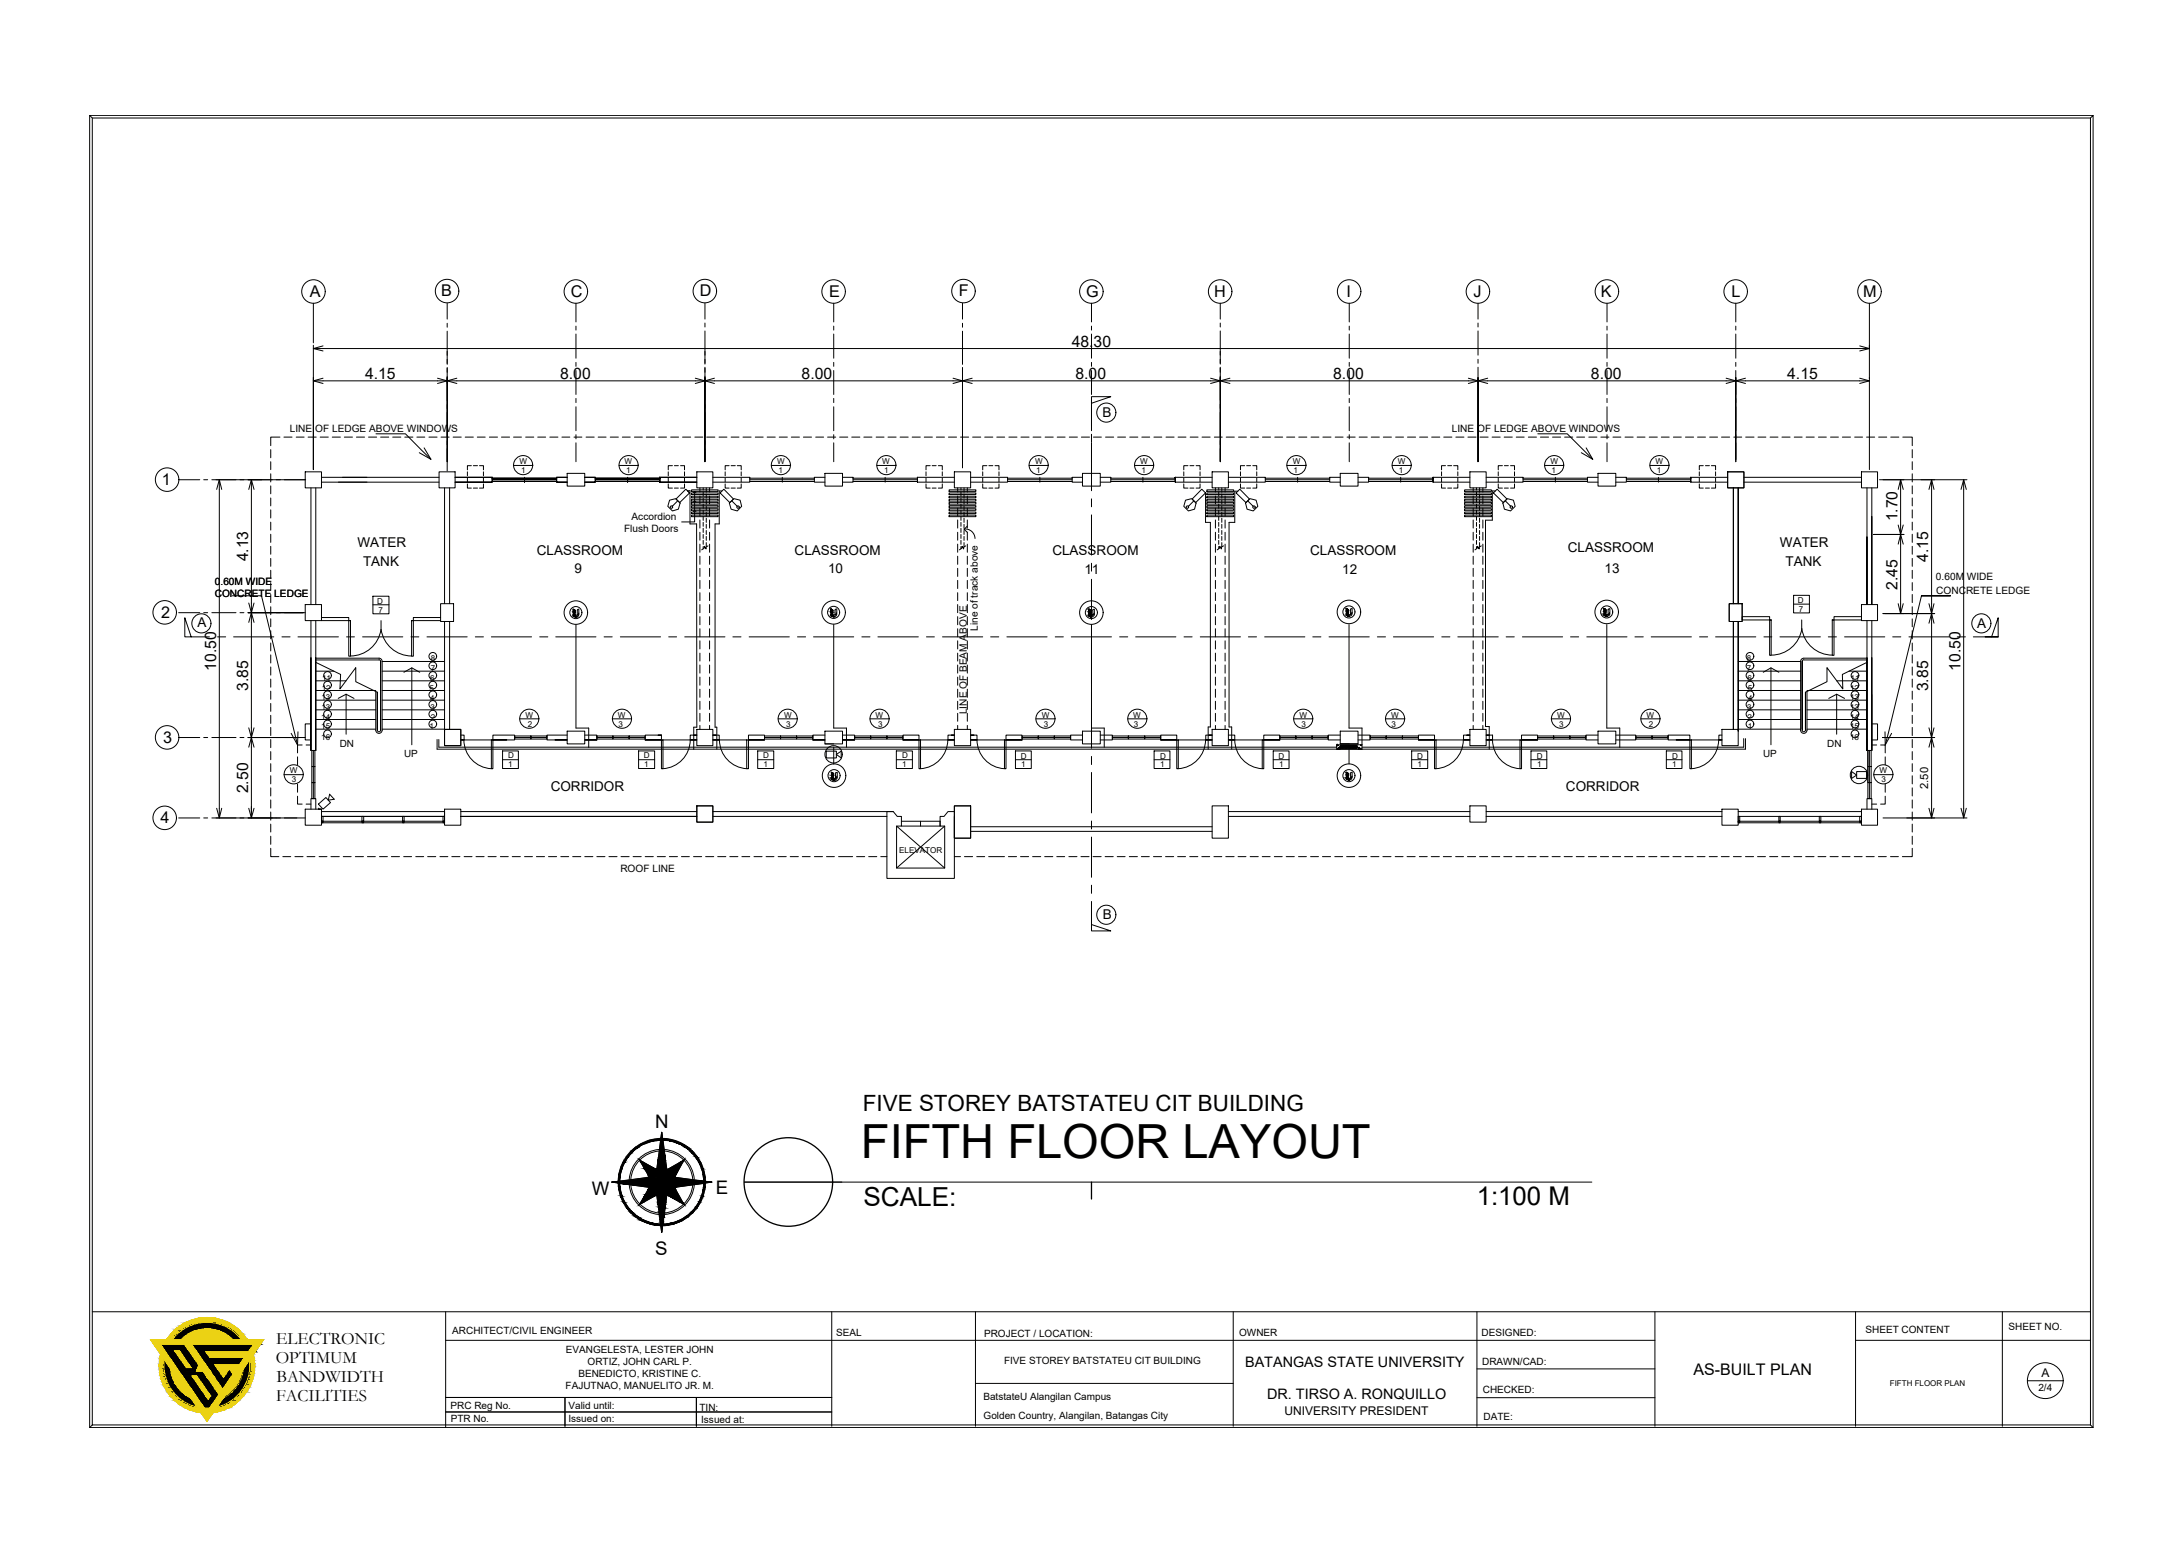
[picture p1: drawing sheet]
<svg xmlns="http://www.w3.org/2000/svg" width="420mm" height="297mm" viewBox="0 0 420 297" stroke-linecap="round" stroke-linejoin="round" font-family="sans-serif">
<defs><g id="words">
<text font-size="9.1" x="165.9" y="223.1">FIFTH FLOOR LAYOUT</text>
<g font-size="5">
<text x="166.3" y="232.2">SCALE:</text>
<text x="284.5" y="232.2">1:100 M</text>
</g>
<text font-size="4.3" x="166.2" y="214">FIVE STOREY BATSTATEU CIT BUILDING</text>
<g font-size="3.6">
<text x="126.2" y="217.3">N</text>
<text x="114" y="230.1">W</text>
<text x="137.9" y="230">E</text>
<text x="126.2" y="241.7">S</text>
</g>
<g font-size="3.3">
<text x="53.1" y="262.6">OPTIMUM</text>
<text x="53.2" y="258.9">ELECTRONIC</text>
<text x="53.2" y="269.8">FACILITIES</text>
<text x="53.3" y="266.2">BANDWIDTH</text>
</g>
<g font-size="3.1">
<text x="59.7" y="57.2">A</text>
<text x="85" y="57.1">B</text>
<text x="110" y="57.2">C</text>
<text x="134.8" y="57.1">D</text>
<text x="159.7" y="57.2">E</text>
<text x="184.7" y="57.1">F</text>
<text x="209.3" y="57.2">G</text>
<text x="233.9" y="57.2">H</text>
<text x="259.4" y="57.2">I</text>
<text x="283.9" y="57.1">J</text>
<text x="308.4" y="57.2">K</text>
<text x="333.5" y="57.2">L</text>
<text x="358.9" y="57.2">M</text>
<text x="31.2" y="93.4">1</text>
<text x="31.1" y="119">2</text>
<text x="31.5" y="143">3</text>
<text x="30.9" y="158.6">4</text>
<text x="326.3" y="264.9">AS-BUILT PLAN</text>
</g>
<g font-size="3">
<text x="206.5" y="66.8">48.30</text>
<text x="70.3" y="73">4.15</text>
<text x="107.9" y="73">8.00</text>
<text x="154.4" y="73">8.00</text>
<text x="207.2" y="73">8.00</text>
<text x="256.8" y="73">8.00</text>
<text x="306.5" y="73">8.00</text>
<text x="344.3" y="73">4.15</text>
<text x="365.5" y="100.5" transform="rotate(-90 365.5 100.5)">1.70</text>
<text x="47.8" y="108.2" transform="rotate(-90 47.8 108.2)">4.13</text>
<text x="365.5" y="113.6" transform="rotate(-90 365.5 113.6)">2.45</text>
<text x="371.5" y="108.2" transform="rotate(-90 371.5 108.2)">4.15</text>
<text x="41.6" y="129.2" transform="rotate(-90 41.6 129.2)">10.50</text>
<text x="377.7" y="129.2" transform="rotate(-90 377.7 129.2)">10.50</text>
<text x="47.8" y="133.1" transform="rotate(-90 47.8 133.1)">3.85</text>
<text x="371.5" y="133.2" transform="rotate(-90 371.5 133.2)">3.85</text>
<text x="47.8" y="152.8" transform="rotate(-90 47.8 152.8)">2.50</text>
</g>
<g font-size="2.8">
<text x="239.9" y="263.3">BATANGAS STATE UNIVERSITY</text>
<text x="244.1" y="269.5">DR. TIRSO A. RONQUILLO</text>
</g>
<g font-size="2.6">
<text x="212.4" y="80.3">B</text>
<text x="68.9" y="105.4">WATER</text>
<text x="103.4" y="107">CLASSROOM</text>
<text x="153.1" y="107">CLASSROOM</text>
<text x="202.7" y="107">CLASSROOM</text>
<text x="252.4" y="107">CLASSROOM</text>
<text x="302" y="106.4">CLASSROOM</text>
<text x="342.9" y="105.4">WATER</text>
<text x="69.9" y="109">TANK</text>
<text x="110.7" y="110.4">9</text>
<text x="159.5" y="110.4">10</text>
<text x="208.9" y="110.5">11</text>
<text x="258.6" y="110.5">12</text>
<text x="309.1" y="110.4">13</text>
<text x="344" y="109">TANK</text>
<text x="38" y="120.9">A</text>
<text x="380.9" y="121">A</text>
<text x="106.1" y="152.4">CORRIDOR</text>
<text x="301.7" y="152.4">CORRIDOR</text>
<text x="212.4" y="177.1">B</text>
</g>
<g font-size="2.3">
<text x="393.3" y="265.3">A</text>
<text x="247.4" y="272.5">UNIVERSITY PRESIDENT</text>
</g>
<text font-size="2.2" x="371.5" y="152" transform="rotate(-90 371.5 152)">2.50</text>
<g font-size="2">
<text x="55.8" y="83.2">LINE OF LEDGE ABOVE WINDOWS</text>
<text x="279.7" y="83.2">LINE OF LEDGE ABOVE WINDOWS</text>
<text x="121.7" y="100.2">Accordion</text>
<text x="120.2" y="102.5">Flush Doors</text>
<text x="41.4" y="112.6">0.60M WIDE</text>
<text x="373" y="111.8">0.60M WIDE</text>
<text x="41.4" y="115">CONCRETE LEDGE</text>
<text x="373" y="114.4">CONCRETE LEDGE</text>
<text x="188.4" y="121.5" transform="rotate(-90 188.4 121.5)">Line of track above</text>
<text x="186.2" y="137.6" transform="rotate(-90 186.2 137.6)">LINE OF BEAM ABOVE</text>
<text x="119.5" y="168">ROOF LINE</text>
</g>
<g font-size="1.9">
<text x="65.4" y="143.9">DN</text>
<text x="352" y="143.9">DN</text>
<text x="77.9" y="145.9">UP</text>
<text x="339.6" y="145.9">UP</text>
<text x="87.1" y="256.9">ARCHITECT/CIVIL ENGINEER</text>
<text x="161.1" y="257.3">SEAL</text>
<text x="189.6" y="257.5">PROJECT / LOCATION:</text>
<text x="238.7" y="257.4">OWNER</text>
<text x="285.4" y="257.3">DESIGNED:</text>
<text x="359.4" y="256.8">SHEET CONTENT</text>
<text x="386.9" y="256.2">SHEET NO.</text>
<text x="109" y="260.6">EVANGELESTA, LESTER JOHN</text>
<text x="113.2" y="262.9">ORTIZ, JOHN CARL P.</text>
<text x="193.4" y="262.8">FIVE STOREY BATSTATEU CIT BUILDING</text>
<text x="285.5" y="263">DRAWN/CAD:</text>
<text x="109" y="267.6">FAJUTNAO, MANUELITO JR. M.</text>
<text x="111.4" y="265.3">BENEDICTO, KRISTINE C.</text>
<text x="189.4" y="269.7">BatstateU Alangilan Campus</text>
<text x="285.7" y="268.4">CHECKED:</text>
<text x="392.7" y="268">2/4</text>
<text x="86.8" y="271.4">PRC Reg No.</text>
<text x="86.8" y="274">PTR No.</text>
<text x="109.5" y="271.5">Valid until:</text>
<text x="109.5" y="274">Issued on:</text>
<text x="134.7" y="271.7">TIN:</text>
<text x="135.1" y="274">Issued at:</text>
<text x="189.5" y="273.3">Golden Country, Alangilan, Batangas City</text>
<text x="285.8" y="273.5">DATE:</text>
</g>
<g font-size="1.6">
<text x="100.1" y="89.4">W</text>
<text x="120.3" y="89.4">W</text>
<text x="149.7" y="89.4">W</text>
<text x="170" y="89.4">W</text>
<text x="199.4" y="89.4">W</text>
<text x="219.6" y="89.4">W</text>
<text x="249" y="89.4">W</text>
<text x="269.3" y="89.4">W</text>
<text x="298.7" y="89.4">W</text>
<text x="318.9" y="89.4">W</text>
<text x="100.4" y="91.1">1</text>
<text x="120.6" y="91.1">1</text>
<text x="150" y="91.1">1</text>
<text x="170.3" y="91.1">1</text>
<text x="199.6" y="91.1">1</text>
<text x="219.9" y="91.1">1</text>
<text x="249.2" y="91.1">1</text>
<text x="269.5" y="91.1">1</text>
<text x="298.9" y="91.1">1</text>
<text x="319.2" y="91.1">1</text>
<text x="72.7" y="116.3">D</text>
<text x="72.9" y="118">7</text>
<text x="346.4" y="116.2">D</text>
<text x="346.5" y="117.9">7</text>
<text x="62.1" y="131.2">11</text>
<text x="82.9" y="131.2">6</text>
<text x="83" y="129.3">7</text>
<text x="83" y="127.4">8</text>
<text x="336.5" y="129.3">7</text>
<text x="336.5" y="127.4">8</text>
<text x="336.6" y="131.2">6</text>
<text x="356.5" y="131.2">11</text>
<text x="61.9" y="134.9">13</text>
<text x="61.9" y="136.8">13</text>
<text x="62" y="133.1">12</text>
<text x="82.8" y="133.1">5</text>
<text x="82.9" y="135">4</text>
<text x="82.9" y="136.8">3</text>
<text x="336.6" y="136.8">3</text>
<text x="336.7" y="133.1">5</text>
<text x="336.8" y="135">4</text>
<text x="356.4" y="134.9">13</text>
<text x="356.4" y="133.1">12</text>
<text x="356.4" y="136.8">13</text>
<text x="61.9" y="140.5">15</text>
<text x="61.9" y="138.6">14</text>
<text x="61.9" y="142.5">16</text>
<text x="82.7" y="140.5">1</text>
<text x="83" y="138.6">2</text>
<text x="101.3" y="138.3">W</text>
<text x="101.7" y="140">2</text>
<text x="119" y="138.3">W</text>
<text x="119.1" y="140">3</text>
<text x="151" y="138.3">W</text>
<text x="151.4" y="140">3</text>
<text x="168.7" y="138.3">W</text>
<text x="169.2" y="140">3</text>
<text x="200.7" y="138.3">W</text>
<text x="201.1" y="140">3</text>
<text x="218.3" y="138.3">W</text>
<text x="218.4" y="140">3</text>
<text x="250.3" y="138.3">W</text>
<text x="250.7" y="140">3</text>
<text x="268" y="138.3">W</text>
<text x="268.1" y="140">3</text>
<text x="300" y="138.3">W</text>
<text x="300.4" y="140">3</text>
<text x="317.2" y="138.3">W</text>
<text x="317.6" y="140">2</text>
<text x="336.6" y="138.6">2</text>
<text x="336.7" y="140.5">1</text>
<text x="356.4" y="140.5">15</text>
<text x="356.4" y="138.6">14</text>
<text x="356.4" y="142.5">16</text>
<text x="55.8" y="148.9">W</text>
<text x="97.9" y="146.1">D</text>
<text x="97.9" y="147.8">1</text>
<text x="124" y="146.1">D</text>
<text x="124.1" y="147.8">1</text>
<text x="147" y="146.1">D</text>
<text x="147.1" y="147.8">1</text>
<text x="173.8" y="146">D</text>
<text x="173.8" y="147.7">1</text>
<text x="196.7" y="146.1">D</text>
<text x="196.7" y="147.8">1</text>
<text x="223.5" y="147.8">1</text>
<text x="223.5" y="146.1">D</text>
<text x="246.3" y="146.1">D</text>
<text x="246.4" y="147.8">1</text>
<text x="273" y="146.1">D</text>
<text x="273.1" y="147.8">1</text>
<text x="296" y="146.1">D</text>
<text x="296.1" y="147.8">1</text>
<text x="322.1" y="146.1">D</text>
<text x="322.2" y="147.8">1</text>
<text x="362.1" y="149">W</text>
<text x="56.2" y="150.7">3</text>
<text x="362.5" y="150.6">3</text>
<text x="173.2" y="164.3">ELEVATOR</text>
</g>
<text font-size="1.5" x="364.1" y="267">FIFTH FLOOR PLAN</text>
</g></defs>
<!-- layer: PDF_0.08 -->
<g fill="none" stroke="#000" stroke-width=".19">
<path d="M60.4 66.5v24v-17.8M62.2 73.4h22.1M62.2 67.1h296.1M88 73.4h45.9M135.8 72.7v16.2v-16.2M137.6 73.4h46M187.3 73.4h45.9M235.1 72.7v16.2v-16.2M236.9 73.4h46M284.7 72.7v16.2v-16.2M286.6 73.4h45.9M336.3 73.4h22"/>
<path d="M360.1 66.5v24M41.6 92.4h17.3M42.2 94.3v61.4M48.4 94.3v21.9M86.1 88.9v-16.2v18M185.4 88.9v-16.2v17.4M334.4 88.5v-15.8v16.2M362.1 92.4h16.8M366.1 94.3v6.8M372.1 94.3v22M378.3 94.3v61.4M47.8 118h10.6h-10.6"/>
<path d="M48.4 119.9v20.3M363.1 118.2h3.7M366.1 104.8v11.5M366.8 103h-5.8h5.8M372.7 118.2h-9.9h9.9M60.8 127.6l4.8 2.3-.1 2.8 3-4.1v2.7l4.2 2.1M359.7 127.6l-4.8 2.3 .1 2.8-3-4.1v2.7l-4.2 2.1M372.1 120.1v20.1M41.6 157.6h15.6M47.8 142.1h10h-10M48.4 143.9v11.8M362.8 157.6h16.1"/>
<path d="M372.1 143.9v11.8M372.7 142.1h-10h10"/>
</g>
<!-- layer: PDF_0 -->
<g fill="none" stroke="#000" stroke-width=".19">
<path d="M60.4 58.4v7.6M86.1 58.4v3.1M111 58.4v3.6M135.8 58.4v3.1M160.6 58.4v3.6M185.4 58.4v3.1M210.3 58.4v3.6M235.1 58.4v3.1M259.9 58.4v3.6M284.7 58.4v3.1M309.6 58.4v3.6M334.4 58.4v3.6"/>
<path d="M360.1 58.4v8.7h-1.8M60.4 67.1h1.8M60.4 73.4h1.8M62.2 66.6l-1.8 .5 1.8 .5M62.2 72.9l-1.8 .5 1.8 .5M84.3 73.4h3.7M84.3 72.9l1.8 .5-1.8 .5M86.1 62.3v.7M86.1 63.8v6.4M86.1 70.8v6.4M86.1 77.9v.8M86.1 79.5v4.6"/>
<path d="M88 72.9l-1.9 .5 1.9 .5M111 62.8v.8M111 64.3v4.7M111 69.8v.8M111 71.4v4.6M111 76.8v.8M111 78.4v4.6M133.9 72.9l1.9 .5-1.9 .5M133.9 73.4h3.7M135.8 62.2v.8M135.8 63.8v6.3M135.8 70.7v6.4"/>
<path d="M135.8 77.9v.8M135.8 79.5v4.6M137.6 72.9l-1.8 .5 1.8 .5M160.6 62.8v.8M160.6 64.3v4.7M160.6 69.8v.8M160.6 71.4v4.6M160.6 76.8v.8M160.6 78.4v4.6M183.6 72.9l1.8 .5-1.8 .5M183.6 73.4h3.7M185.4 62.3v.7"/>
<path d="M185.4 63.8v6.4M185.4 70.8v6.4M185.4 77.9v.8M185.4 79.5v4.6M187.3 72.9l-1.9 .5 1.9 .5M210.3 62.8v.8M210.3 64.3v4.7M210.3 69.8v.8M210.3 71.4v4.6M210.3 76.8v.8M210.3 78.4v4.6M233.2 72.9l1.9 .5-1.9 .5"/>
<path d="M233.2 73.4h3.7M235.1 62.2v.8M235.1 63.8v6.3M235.1 70.7v6.4M235.1 77.9v.8M235.1 79.5v4.6M236.9 72.9l-1.8 .5 1.8 .5M259.9 62.8v.8M259.9 64.3v4.7M259.9 69.8v.8M259.9 71.4v4.6M259.9 76.8v.8"/>
<path d="M259.9 78.4v4.6M282.9 72.9l1.8 .5-1.8 .5M282.9 73.4h3.7M284.7 62.2v.8M284.7 63.8v4.6M284.7 69.2v.8M284.7 70.7v3.1M286.6 72.9l-1.9 .5 1.9 .5M309.6 62.8v.8M309.6 64.3v4.7M309.6 69.8v.8M309.6 71.4v4.6"/>
<path d="M309.6 76.8v.8M309.6 78.4v4.6M332.5 73.4h3.8M332.5 72.9l1.9 .5-1.9 .5M334.4 62.8v.8M334.4 64.3v4.7M334.4 69.8v.8M334.4 71.4v4.6M334.4 76.8v.8M334.4 78.4v4.6M336.3 72.9l-1.9 .5 1.9 .5M358.3 66.6l1.8 .5-1.8 .5"/>
<path d="M358.3 72.9l1.8 .5-1.8 .5M358.3 73.4h1.8M34.4 92.4h4.1M39.2 92.4h.8M40.8 92.4h4.7M41.7 94.3l.5-1.9 .5 1.9M42.2 92.4v1.9M46.2 92.4h.8M47.8 92.4h4.7M47.9 94.3l.5-1.9 .5 1.9M48.4 92.4v1.9M53.2 92.4h.8"/>
<path d="M54.8 92.4h4M58.8 90.9h3.1v3.1h-3.1zM72.4 83.6h5.7l4.9 4.9M81.7 86.3l1.3 2.2-2.2-1.3M84.6 90.9h3.1v3.1h-3.1zM86.1 84.9v.8M86.1 86.4v2.5M90 93.2v.8h.8M90 90.9v.8M90 92.1v.7M90.8 89.7h-.8v.8M91.2 94h.8"/>
<path d="M91.2 89.7h.8M92.4 89.7h.7v.8M93.1 93.2v.8h-.7M93.1 90.9v.8M93.1 92.1v.7M98.9 89.7h3.8M101 91.9v1v-1M107.2 92.4h-12.4h12.4M107.2 92.1h-12.4h12.4M107.2 92.8h-12.4h12.4M109.3 91.2h3.3v2.4h-3.3zM111 83.7v.8"/>
<path d="M111 85.3v3.6M114.7 92.4h12.4h-12.4M114.7 92.1h12.4h-12.4M114.7 92.8h12.4h-12.4M119.3 89.7h3.7M120.9 91.9v1v-1M128.7 93.2v.8h.8M128.7 90.9v.8M128.7 92.1v.7M129.5 89.7h-.8v.8M129.9 94h.8M129.9 89.7h.8"/>
<path d="M131.1 89.7h.8v.8M131.9 93.2v.8h-.8M131.9 90.9v.8M131.9 92.1v.7M133.2 95.6h5.1v.3h-5.1zM133.2 97.4h5.1v.3h-5.1zM133.2 98.6h5.1v.3h-5.1zM133.2 96.2h5.1v.3h-5.1zM133.2 95h5.1v.3h-5.1zM133.2 98h5.1v.3h-5.1zM133.2 94.4h5.1v.3h-5.1zM133.2 96.8h5.1v.3h-5.1z"/>
<path d="M133.2 99.2h5.1v.3h-5.1zM134.2 90.9h3.1v3.1h-3.1zM135.8 84.9v.7M135.8 86.4v2.5M139.7 93.2v.8h.8M139.7 90.9v.8M139.7 92.1v.7M140.5 89.7h-.8v.8M140.8 94h.8M140.8 89.7h.8M142 89.7h.8v.8M142.8 93.2v.8h-.8"/>
<path d="M142.8 90.9v.8M142.8 92.1v.7M144.4 92.4h12.5M144.4 92.1h12.5M144.4 92.8h12.5M148.6 89.7h3.7M150.7 91.9v1M158.9 91.2h3.4v2.4h-3.4zM160.6 83.7v.8M160.6 85.3v3.6M164.3 92.4h12.4M164.3 92.1h12.4"/>
<path d="M164.3 92.8h12.4M168.9 89.7h3.7M170.5 91.9v1M178.4 93.2v.8h.8M178.4 90.9v.8M178.4 92.1v.7M179.2 89.7h-.8v.8M179.6 94h.7M179.6 89.7h.7M180.8 89.7h.7v.8M181.5 93.2v.8h-.7M181.5 90.9v.8"/>
<path d="M181.5 92.1v.7M182.8 94.4h5.2v.3h-5.2zM182.8 95h5.2v.3h-5.2zM182.8 95.6h5.2v.3h-5.2zM182.8 96.2h5.2v.3h-5.2zM182.8 96.8h5.2v.3h-5.2zM182.8 97.4h5.2v.3h-5.2zM182.8 98h5.2v.3h-5.2zM182.8 98.6h5.2v.3h-5.2zM182.8 99.2h5.2v.3h-5.2zM183.9 90.9h3.1v3.1h-3.1zM185.4 84.9v.8"/>
<path d="M185.4 86.4v2.5M189.3 93.2v.8h.8M189.3 90.9v.8M189.3 92.1v.7M190.1 89.7h-.8v.8M190.5 94h.8M190.5 89.7h.8M191.7 89.7h.7v.8M192.4 93.2v.8h-.7M192.4 90.9v.8M192.4 92.1v.7M194.1 92.4h12.4"/>
<path d="M194.1 92.1h12.4M194.1 92.8h12.4M198.2 89.7h3.8M200.3 91.9v1M208.5 91.2h3.5v2.4h-3.5zM210.3 83.7v.8M210.3 85.3v3.6M214 92.4h12.4M214 92.1h12.4M214 92.8h12.4M218.6 89.7h3.7M220.2 91.9v1"/>
<path d="M228 93.2v.8h.9M228 90.9v.8M228 92.1v.7M228.9 89.7h-.9v.8M229.2 94h.8M229.2 89.7h.8M230.4 89.7h.8v.8M231.2 93.2v.8h-.8M231.2 90.9v.8M231.2 92.1v.7M232.5 94.4h5.2v.3h-5.2zM232.5 95h5.2v.3h-5.2z"/>
<path d="M232.5 95.6h5.2v.3h-5.2zM232.5 96.2h5.2v.3h-5.2zM232.5 98h5.2v.3h-5.2zM232.5 99.2h5.2v.3h-5.2zM232.5 96.8h5.2v.3h-5.2zM232.5 97.4h5.2v.3h-5.2zM232.5 98.6h5.2v.3h-5.2zM233.5 90.9h3.1v3.1h-3.1zM235.1 84.9v.7M235.1 86.4v2.5M239 93.2v.8h.8M239 90.9v.8"/>
<path d="M239 92.1v.7M239.8 89.7h-.8v.8M240.2 94h.7M240.2 89.7h.7M241.3 89.7h.8v.8M242.1 93.2v.8h-.8M242.1 90.9v.8M242.1 92.1v.7M243.8 92.4h12.4M243.8 92.1h12.4M243.8 92.8h12.4M247.9 89.7h3.7"/>
<path d="M250 91.9v1M258.2 91.2h3.4v2.4h-3.4zM259.9 83.7v.8M259.9 85.3v3.6M263.7 92.4h12.4M263.7 92.1h12.4M263.7 92.8h12.4M268.2 89.7h3.7M269.8 91.9v1M277.7 93.2v.8h.8M277.7 90.9v.8M277.7 92.1v.7"/>
<path d="M278.5 89.7h-.8v.8M278.9 94h.8M278.9 89.7h.8M280 89.7h.8v.8M280.8 93.2v.8h-.8M280.8 90.9v.8M280.8 92.1v.7M282.2 94.4h5.1v.3h-5.1zM282.2 95h5.1v.3h-5.1zM282.2 95.6h5.1v.3h-5.1zM282.2 96.2h5.1v.3h-5.1zM282.2 96.8h5.1v.3h-5.1z"/>
<path d="M282.2 98h5.1v.3h-5.1zM282.2 97.4h5.1v.3h-5.1zM282.2 98.6h5.1v.3h-5.1zM282.2 99.2h5.1v.3h-5.1zM283.2 90.9h3.1v3.1h-3.1zM288.6 93.2v.8h.8M288.6 90.9v.8M288.6 92.1v.7M289.4 89.7h-.8v.8M289.8 94h.8M289.8 89.7h.8M291 89.7h.8v.8"/>
<path d="M291.8 93.2v.8h-.8M291.8 90.9v.8M291.8 92.1v.7M293.4 92.4h12.4M293.4 92.1h12.4M293.4 92.8h12.4M296.2 83.6h5.7l4.9 4.9M297.6 89.7h3.6M299.6 91.9v1M305.6 86.3l1.2 2.2-2.2-1.3M307.8 91.2h3.5v2.4h-3.5zM309.6 83.7v.8"/>
<path d="M309.6 85.3v3.6M313.3 92.4h12.4M313.3 92.1h12.4M313.3 92.8h12.4M317.8 89.7h3.8M319.5 91.9v1M327.4 93.2v.8h.7M327.4 90.9v.8M327.4 92.1v.7M328.1 89.7h-.7v.8M328.5 94h.8M328.5 89.7h.8"/>
<path d="M329.7 89.7h.8v.8M330.5 93.2v.8h-.8M330.5 90.9v.8M330.5 92.1v.7M332.8 90.9h3.2v3.1h-3.2zM334.4 83.7v.8M334.4 85.3v3.6M358.6 90.9h3.1v3.1h-3.1zM365.7 94.3l.4-1.9 .5 1.9M366.1 92.4v1.9M371.6 94.3l.5-1.9 .5 1.9M372.1 92.4v1.9"/>
<path d="M377.8 94.3l.5-1.9 .5 1.9M378.3 92.4v1.9M34.4 118h4.1M39.2 118h.8M40.8 118h4.7M46.2 118h.8M47.8 118h4.7M47.9 116.2l.5 1.8 .5-1.8M47.9 119.9l.5-1.9 .5 1.9M48.4 116.2v3.7M53.2 118h.8M54.8 118h4"/>
<path d="M58.8 116.5h3.1v3h-3.1zM71.8 114.9h3.1v3.3h-3.1zM71.8 116.5h3.1M84.9 116.3h2.5v3.4h-2.5zM333.1 116.3h2.5v3.4h-2.5zM345.5 114.7h3.1v3.4h-3.1zM345.5 116.4h3.1M358.6 116.5h3.1v3h-3.1zM365.7 101.1l.4 1.9 .5-1.9M365.7 116.3l.4 1.9 .5-1.9M365.7 104.8l.4-1.8 .5 1.8M366.1 101.1v3.7"/>
<path d="M366.1 116.3v1.9M371.6 116.3l.5 1.9 .5-1.9M372.1 116.3v3.8M59.9 139.4h-1.1v3.1h1.1M66.7 133.7l-1.5 .8M68.2 134.5l-1.5-.8v7.7M117.9 138.5h3.8M149.9 138.5h3.7M167.6 138.5h3.7M199.6 138.5h3.6M217.3 138.5h3.7M249.2 138.5h3.7"/>
<path d="M266.9 138.5h3.7M298.8 138.5h3.8M352.3 134.5l1.5-.8v7.7M353.8 133.7l1.5 .8M360.6 133.8v10.8M371.6 120.1l.5-1.9 .5 1.9M34.4 142.1h4.1M34.4 157.6h4.1M39.2 142.1h.8M39.2 157.6h.8M40.8 142.1h4.7M40.8 157.6h4.7"/>
<path d="M41.7 155.7l.5 1.9 .5-1.9M42.2 155.7v1.9M46.2 142.1h.8M46.2 157.6h.8M47.8 142.1h4.7M47.8 157.6h4.7M47.9 140.2l.5 1.9 .5-1.9M47.9 143.9l.5-1.8 .5 1.8M47.9 155.7l.5 1.9 .5-1.9M48.4 140.2v3.7M48.4 155.4v2.2M53.2 142.1h.8"/>
<path d="M53.2 157.6h.8M54.7 149.2h3.7M54.8 142.1h4M54.8 157.6h4M56.7 141.1l.6 2.4M57.4 141l-.1 2.5-1.2-2.2M58.8 155.9h3.1v3.1h-3.1zM60.1 144.6h.6v3.1h-.6zM60.1 147.7h.6v3h-.6zM60.1 150.7h.6v3.1h-.6zM60.4 144.6v9.2M85.6 140.5h3.2v3.1h-3.2z"/>
<path d="M85.6 155.9h3.2v3.1h-3.2zM85.6 156.3v1M96.8 144.7h3.1v3.3h-3.1zM96.8 146.3h3.1M109.3 140.8h3.3v2.5h-3.3zM115 141.8h3.1v.6h-3.1zM115 142.1h9.3M118.1 141.8h3.1v.6h-3.1zM121.2 141.8h3.1v.6h-3.1zM123 144.7h3.1v3.3h-3.1zM123 146.3h3.1M134.2 140.5h3.1v3.1h-3.1z"/>
<path d="M134.2 155.2h3.1v3.2h-3.1zM146 144.7h3.1v3.3h-3.1zM146 146.3h3.1M147.3 142.1h9.3M147.3 141.8h3.1v.6h-3.1zM150.4 141.8h3.1v.6h-3.1zM153.5 141.8h3.1v.6h-3.1zM158.9 140.8h3.4v2.5h-3.4zM164.6 141.8h3.1v.6h-3.1zM164.6 142.1h9.3M167.7 141.8h3.2v.6h-3.2zM170.9 141.8h3v.6h-3z"/>
<path d="M172.7 144.7h3.1v3.3h-3.1zM172.7 146.3h3.1M183.9 140.5h3.1v3.1h-3.1zM183.9 155.2h3.1v6.3h-3.1zM195.6 144.7h3.1v3.3h-3.1zM195.6 146.3h3.1M196.9 142.1h9.3M196.9 141.8h3.1v.6h-3.1zM200 141.8h3.1v.6h-3.1zM203.1 141.8h3.1v.6h-3.1zM208.5 140.8h3.5v2.5h-3.5zM214.3 141.8h3.1v.6h-3.1z"/>
<path d="M214.3 142.1h9.3M217.4 141.8h3.1v.6h-3.1zM220.5 141.8h3.1v.6h-3.1zM222.3 144.7h3.1v3.3h-3.1zM222.3 146.3h3.1M233.5 140.5h3.1v3.1h-3.1zM233.5 155.2h3.1v6.3h-3.1zM245.3 144.7h3v3.3h-3zM245.3 146.3h3M246.5 142.1h9.4M246.5 141.8h3.1v.6h-3.1zM249.6 141.8h3.2v.6h-3.2z"/>
<path d="M252.8 141.8h3.1v.6h-3.1zM258.2 140.8h3.4v2.5h-3.4zM263.9 141.8h3.1v.6h-3.1zM263.9 142.1h9.4M267 141.8h3.2v.6h-3.2zM270.2 141.8h3.1v.6h-3.1zM271.9 144.7h3.1v3.3h-3.1zM271.9 146.3h3.1M283.2 140.5h3.1v3.1h-3.1zM283.2 155.2h3.1v3.2h-3.1zM294.9 144.7h3.1v3.3h-3.1zM294.9 146.3h3.1"/>
<path d="M296.2 142.1h9.3M296.2 141.8h3.1v.6h-3.1zM299.3 141.8h3.1v.6h-3.1zM302.4 141.8h3.1v.6h-3.1zM307.8 140.8h3.5v2.5h-3.5zM321 144.7h3v3.3h-3zM321 146.3h3M331.7 155.9h3.2v3.1h-3.2zM331.7 140.5h3.2v3.1h-3.2zM358.6 155.9h3.1v3.1h-3.1zM359.7 142.5v2.1M359.8 144.6h.7v3.1h-.7z"/>
<path d="M359.8 147.7h.7v3h-.7zM359.8 150.7h.7v3.1h-.7zM360.1 144.6v9.2M360.9 149.2h3.8M363.1 141l.1 2.5 1.2-2.2M363.8 141.1l-.6 2.4M371.6 140.2l.5 1.9 .5-1.9M371.6 143.9l.5-1.8 .5 1.8M371.6 155.7l.5 1.9 .5-1.9M372.1 140.2v3.7M372.1 155.7v1.9M377.8 155.7l.5 1.9 .5-1.9"/>
<path d="M378.3 155.7v1.9"/>
<circle cx="60.4" cy="56.2" r="2.27"/>
<circle cx="86.1" cy="56.1" r="2.27"/>
<circle cx="110.9" cy="56.2" r="2.27"/>
<circle cx="135.8" cy="56.1" r="2.27"/>
<circle cx="160.6" cy="56.2" r="2.27"/>
<circle cx="185.6" cy="56.1" r="2.27"/>
<circle cx="210.2" cy="56.2" r="2.27"/>
<circle cx="235.1" cy="56.2" r="2.27"/>
<circle cx="259.9" cy="56.2" r="2.27"/>
<circle cx="284.7" cy="56.2" r="2.27"/>
<circle cx="309.6" cy="56.2" r="2.27"/>
<circle cx="334.4" cy="56.2" r="2.27"/>
<circle cx="360.2" cy="56.2" r="2.27"/>
<circle cx="213.1" cy="79.5" r="1.84"/>
<circle cx="100.8" cy="89.6" r="1.84"/>
<circle cx="121.1" cy="89.6" r="1.84"/>
<circle cx="150.4" cy="89.6" r="1.84"/>
<circle cx="170.8" cy="89.6" r="1.84"/>
<circle cx="200.1" cy="89.6" r="1.84"/>
<circle cx="220.4" cy="89.6" r="1.84"/>
<circle cx="249.7" cy="89.6" r="1.84"/>
<circle cx="270" cy="89.6" r="1.84"/>
<circle cx="299.4" cy="89.6" r="1.84"/>
<circle cx="319.7" cy="89.6" r="1.84"/>
<circle cx="38.8" cy="120.1" r="1.84"/>
<circle cx="63.1" cy="137.6" r=".74"/>
<circle cx="63.1" cy="132" r=".74"/>
<circle cx="63.1" cy="135.7" r=".74"/>
<circle cx="63.1" cy="133.8" r=".74"/>
<circle cx="63.1" cy="130.1" r=".74"/>
<circle cx="63.1" cy="139.5" r=".74"/>
<circle cx="83.4" cy="137.6" r=".74"/>
<circle cx="83.4" cy="126.4" r=".74"/>
<circle cx="83.4" cy="135.7" r=".74"/>
<circle cx="83.4" cy="130.1" r=".74"/>
<circle cx="83.4" cy="139.5" r=".74"/>
<circle cx="83.4" cy="133.8" r=".74"/>
<circle cx="83.4" cy="132" r=".74"/>
<circle cx="83.4" cy="128.2" r=".74"/>
<circle cx="119.8" cy="138.5" r="1.84"/>
<circle cx="151.7" cy="138.5" r="1.84"/>
<circle cx="169.4" cy="138.5" r="1.84"/>
<circle cx="201.4" cy="138.5" r="1.84"/>
<circle cx="219.1" cy="138.5" r="1.84"/>
<circle cx="251.1" cy="138.5" r="1.84"/>
<circle cx="268.8" cy="138.5" r="1.84"/>
<circle cx="300.7" cy="138.5" r="1.84"/>
<circle cx="337.1" cy="126.4" r=".74"/>
<circle cx="337.1" cy="139.5" r=".74"/>
<circle cx="337.1" cy="137.6" r=".74"/>
<circle cx="337.1" cy="133.8" r=".74"/>
<circle cx="337.1" cy="130.1" r=".74"/>
<circle cx="337.1" cy="132" r=".74"/>
<circle cx="337.1" cy="135.7" r=".74"/>
<circle cx="337.1" cy="128.2" r=".74"/>
<circle cx="357.4" cy="139.5" r=".74"/>
<circle cx="357.4" cy="135.7" r=".74"/>
<circle cx="357.4" cy="130.1" r=".74"/>
<circle cx="357.4" cy="133.8" r=".74"/>
<circle cx="357.4" cy="132" r=".74"/>
<circle cx="357.4" cy="137.6" r=".74"/>
<circle cx="381.7" cy="120.1" r="1.84"/>
<circle cx="56.6" cy="149.2" r="1.84"/>
<circle cx="63.1" cy="141.4" r=".74"/>
<circle cx="357.4" cy="141.4" r=".74"/>
<circle cx="362.8" cy="149.2" r="1.84"/>
<circle cx="213.1" cy="176.2" r="1.84"/>
</g>
<!-- layer: PDF_0.2 -->
<g fill="none" stroke="#000" stroke-width=".19">
<path d="M133.6 98.6l.2-.3 .3 .3M133.6 96.7l.2-.2 .3 .2M133.6 94.9l.2-.2 .3 .2M133.8 94.7v5.8h-2.5M135.5 94v.4M135.5 94.8v.8M135.5 96v.7M135.5 97.1v.8M135.5 98.3v.8M135.5 99.5v.7M136.1 94v.8M136.1 95.2v.8"/>
<path d="M136.1 96.4v.7M136.1 97.5v.8M136.1 98.7v.8M136.1 99.8v.8M185.1 94v.4M185.1 94.8v.8M185.1 96v.7M185.1 97.1v.8M185.1 98.3v.8M185.1 99.5v.7M185.7 94v.8M185.7 95.2v.8"/>
<path d="M185.7 96.4v.7M185.7 97.5v.8M185.7 98.7v.8M185.7 99.8v.8M234.8 94v.4M234.8 94.8v.8M234.8 96v.7M234.8 97.1v.8M234.8 98.3v.8M234.8 99.5v.7M235.4 94v.8M235.4 95.2v.8"/>
<path d="M235.4 96.4v.7M235.4 97.5v.8M235.4 98.7v.8M235.4 99.8v.8M284.4 94v.4M284.4 94.8v.8M284.4 96v.7M284.4 97.1v.8M284.4 98.3v.8M284.4 99.5v.7M285 94v.8M285 95.2v.8"/>
<path d="M285 96.4v.7M285 97.5v.8M285 98.7v.8M285 99.8v.8M67.2 119.5h.3v6.9h-.3zM67.2 119.5v-.5h-5.3v.5h5.6M79.3 119.5h.3v6.9h-.3zM79.3 119.5h5.6M84.9 119h-5.3v.5M135.5 100.6v.8M135.5 101.8v.8M135.5 103v.7"/>
<path d="M135.5 104.1v.8M135.5 105.3v.4M136.1 101v.8M136.1 102.2v.8M136.1 103.3v.8M136.1 104.5v.8M136.4 105.2l-.4 .2v.3l-.3-.5-.1 .4-.4 .3M185.1 100.6v.8M185.1 101.8v.8M185.1 103v.7M185.1 104.1v.8M185.1 105.3v.4"/>
<path d="M185.7 101v.8M185.7 102.2v.8M185.7 103.3v.8M185.7 104.5v.8M185.7 101.9a1.88 1.88 0 0 1 2.1 1.8M186.1 105.2l-.4 .2-.1 .3-.3-.5v.4l-.5 .3M186.4 101.3l-.7 .7 .7 .5M234.8 100.6v.8M234.8 101.8v.8M234.8 103v.7M234.8 104.1v.8M234.8 105.3v.4"/>
<path d="M235.4 101v.8M235.4 102.2v.8M235.4 103.3v.8M235.4 104.5v.8M235.7 105.2l-.4 .2v.3l-.3-.5-.1 .4-.4 .3M284.4 100.6v.8M284.4 101.8v.8M284.4 103v.7M284.4 104.1v.8M284.4 105.3v.4M285 101v.8M285 102.2v.8"/>
<path d="M285 103.3v.8M285 104.5v.8M285.4 105.2l-.4 .2-.1 .3-.3-.5v.4l-.5 .3M340.9 119.4h.3v6.8h-.3zM340.9 119.4v-.6h-5.3v.6h5.6M353 119.4h.3v6.8h-.3zM353 119.4h5.6M358.6 118.8h-5.3v.6M60.8 126.8h12.2a.61 .61 0 0 1 .6 .6M60.8 127.1h12.2M72.4 133.2v7.5M73 127.1l.3 .3"/>
<path d="M73.6 127.4v13.3M346.9 127.4v13.3M347.5 126.8a.61 .61 0 0 0-.6 .6M347.5 127.1l-.3 .3M347.5 126.8h12.2M347.5 127.1h12.2M348.1 133.2v7.5M61.9 157.3h23.7h-23.7M61.9 156.3h23.7M72.4 140.7a.61 .61 0 0 0 .6 .6 .61 .61 0 0 0 .6-.6M72.7 140.7a.32 .32 0 0 0 .3 .3 .32 .32 0 0 0 .3-.3M72.7 140.5v-7.1v7.3"/>
<path d="M73.3 140.5v-13.1v13.3M88.8 156.3h45.4M94.7 142.5h.3v5.6h-.3zM127.4 142.5h.3v5.6h-.3zM134.2 157.3h-45.4h45.4M137.3 157.3h33.6M137.3 156.3h34.8M143.8 142.5h.4v5.6h-.4zM173.7 159.1h7.4M173.7 158.2h7.4M177 142.5h.3v5.6h-.3zM177.3 158.2v.9"/>
<path d="M187 159.3h46.5M193.5 142.5h.3v5.6h-.3zM226.7 142.5h.3v5.6h-.3zM236.6 157.3h46.6M236.6 156.3h46.6M243.2 142.5h.3v5.6h-.3zM276.4 142.5h.2v5.6h-.2zM286.3 157.3h45.4M286.3 156.3h45.4M292.8 142.5h.3v5.6h-.3zM325.5 142.5h.3v5.6h-.3zM334.9 157.3h23.7"/>
<path d="M334.9 156.3h23.7M346.9 140.7a.61 .61 0 0 0 .6 .6 .61 .61 0 0 0 .6-.6M347.2 140.5v-13.1v13.3M347.2 140.7a.32 .32 0 0 0 .3 .3 .32 .32 0 0 0 .3-.3M347.8 140.5v-7.1v7.3M187 160.1h46.5"/>
</g>
<!-- layer: PDF_0.3 -->
<g fill="none" stroke="#000" stroke-width=".19">
<path d="M59.9 94v22.5M60.8 94v22.5M61.9 91.9h8.8M61.9 92.9h8.8M65.2 92.9h19.4M66 91.9h18.6M85.6 94v22.3M86.6 94v22.3M87.7 91.9h7.1v1h-7.1h7.1v-1v.2v-.2zM107.2 91.9v1h2.1h-2.1v-1h2.1zM112.6 91.9h2.1v1h-2.1h2.1v-1zM127.1 91.9v1v-1v1h7.1h-7.1v-1v.2v-.2h7.1z"/>
<path d="M137.3 91.9h7.1v1h-7.1M144.4 91.9v.2M156.9 91.9v.2M158.9 91.9h-2v1h2M162.3 91.9h2v1h-2M164.3 91.9v.2M176.7 92.9v-1v1h7.2M176.7 91.9h7.2M187 91.9h7.1v1h-7.1M194.1 91.9v.2M206.5 91.9v.2M208.5 91.9h-2v1h2"/>
<path d="M212 91.9h2v1h-2M214 91.9v.2M226.4 92.9v-1v1h7.1M226.4 91.9h7.1M236.6 91.9h7.2v1h-7.2M243.8 91.9v.2M256.2 91.9v.2M258.2 91.9h-2v1h2M261.6 91.9h2.1v1h-2.1M263.7 91.9v.2M276.1 92.9v-1v1h7.1M276.1 91.9h7.1"/>
<path d="M286.3 91.9h7.1v1h-7.1M293.4 91.9v.2M305.8 91.9v.2M307.8 91.9h-2v1h2M311.3 91.9h2v1h-2M313.3 91.9v.2M325.7 92.9v-1v1h7.1M325.7 91.9h7.1M333.9 94v22.3v-22.3M334.9 94v22.3v-22.3M336 91.9h22.6M336 92.9h22.6"/>
<path d="M359.7 94v22.5v-13.1M360.6 94v22.5v-17M59.9 119.5v7.2M60.8 119.5v7.2M85.6 119.7v21.1M86.6 119.7v20.8M333.9 119.7v20.8v-20.8M334.9 119.7v21.1v-21.1M359.7 119.5v7.2M360.6 119.5v7.2M59.9 126.7v17.9h.9v-17.9v17.9h-.9zM77.8 129.5l1.5-.8 1.6 .8"/>
<path d="M339.7 129.5l1.5-.8 1.5 .8M359.7 126.7v17.9h.9v-17.9v17.9h-.9zM59.9 155.9v-2.1h.9v2.1M61.9 158.2h.3v.3h-.3zM61.9 157.3h.3v.9h-.3zM69.7 158.2h.4v.3h-.4zM69.7 157.3h.4v.9h-.4zM77.6 158.2h.3v.3h-.3zM77.6 157.3h.3v.9h-.3zM85.3 158.2h.3v.3h-.3zM85.3 157.3h.3v.9h-.3zM88.8 141.6h.6v.9h-.6h.6"/>
<path d="M95 142.5v-.9h4.1v.9h-4.1h2.6M109.3 141.6h-3.9v.9h3.9h-2.4M112.6 141.6h2.4v.9M115 142.5h-2.4h2.4M126.8 141.6h.6h-3.1v.9M127.4 142.5h-3.1h3.1M127.4 141.6v.9M133.6 141.6h.6h-1.2v.9h1.2h-1.2M138 141.6h-.7h1.3v.9h-1.3h1.3M144.2 142.5v-.9h3.1v.9M147.3 142.5h-3.1h3.1M158.9 142.5h-2.3h2.3"/>
<path d="M158.9 141.6h-2.3v.9M162.3 141.6h2.3v.9M164.6 142.5h-2.3h2.3M173.9 142.5v-.9h3.1v.9M177 142.5h-3.1h3.1M183.3 141.6h.6h-1.3v.9h1.3h-1.3M183.9 157.3v11.9h-13v-12.9h1.2l.7 1h.9v1.8h-1v8.1h9.3v-8.1h-.9v-.9M183.9 156.3h-1.3l-.7 1h-.8v1.8M187.6 141.6h-.6h1.2v.9h-1.2h1.2M193.8 142.5h3.1h-3.1M193.8 142.5v-.9h3.1v.9M208.5 141.6h-2.3v.9h2.3"/>
<path d="M212 141.6h2.3v.9h-2.3M223.6 142.5h3.1h-3.1M223.6 142.5v-.9h3.1v.9M232.9 141.6h.6h-1.2v.9h1.2h-1.2M236.6 141.6h1.3v.9h-1.3h1.3M243.5 142.5v-.9h3v.9M246.5 142.5h-3h3M258.2 141.6h-2.3v.9h2.3M261.6 141.6h2.3v.9h-2.3M273.3 142.5v-.9h3.1v.9M276.4 142.5h-3.1h3.1M282.6 141.6h.6h-1.3v.9h1.3h-1.3"/>
<path d="M286.9 141.6h-.6h1.2v.9h-1.2h1.2v-.9M293.1 142.5h3.1h-3.1M293.1 142.5v-.9h3.1v.9M307.8 141.6h-2.3v.9h2.3M311.3 141.6h3.8v.9h-3.8M322.9 142.5h2.6h-4.1v-.9h4.1v.9M331.7 141.6h-.6v.9h.6h-.6M334.9 158.2h.3v.3h-.3zM334.9 157.3h.3v.9h-.3zM342.7 158.2h.2v.3h-.2zM342.7 157.3h.2v.9h-.2zM350.5 158.2h.3v.3h-.3z"/>
<path d="M350.5 157.3h.3v.9h-.3zM358.3 158.2h.3v.3h-.3zM358.3 157.3h.3v.9h-.3zM359.7 155.9v-2.1h.9v2.1"/>
</g>
<!-- layer: PDF_0.4 -->
<g fill="none" stroke="#000" stroke-width=".19">
<path d="M210.3 77.7l3.7-1.3h-3.7v5.7M210.3 83.7v1.5M210.3 86.7v7.8M210.3 96.1v1.5M210.3 99.2v7.7M210.3 108.5v1.5M210.3 111.6v7.7M36.8 122.7l-1.2-3.7v3.7h4.7M41.9 122.7h1.6M45 122.7h7.7M54.3 122.7h1.6M57.4 122.7h7.8"/>
<path d="M66.8 122.7h1.5M69.9 122.7h7.7M79.2 122.7h1.5M82.3 122.7h7.7M91.6 122.7h1.5M94.7 122.7h7.7M104 122.7h1.5M107.1 122.7h7.7M116.4 122.7h1.5M119.5 122.7h7.8M128.8 122.7h1.5M131.9 122.7h7.8"/>
<path d="M141.2 122.7h1.5M144.3 122.7h7.8M153.6 122.7h1.6M156.7 122.7h7.8M166 122.7h1.6M169.1 122.7h7.8M178.5 122.7h1.5M181.6 122.7h7.7M190.8 122.7h1.6M194 122.7h7.7M203.3 122.7h1.6M206.4 122.7h7.7"/>
<path d="M210.3 120.9v1.6M210.3 124v7.7M210.3 133.3v1.6M210.3 136.4v7.7M215.7 122.7h1.6M218.8 122.7h7.7M228.1 122.7h1.6M231.2 122.7h7.8M240.5 122.7h1.6M243.6 122.7h7.8M252.9 122.7h1.6M256 122.7h7.8"/>
<path d="M265.3 122.7h1.6M268.4 122.7h7.8M277.7 122.7h1.6M280.8 122.7h7.8M290.2 122.7h1.5M293.3 122.7h7.7M302.6 122.7h1.5M305.7 122.7h7.7M315 122.7h1.6M318.1 122.7h7.7M327.4 122.7h1.6M330.5 122.7h7.7"/>
<path d="M339.8 122.7h1.5M342.9 122.7h7.8M352.2 122.7h1.6M355.3 122.7h7.8M364.6 122.7h1.6M367.7 122.7h7.8M377.1 122.7h1.5M380.2 122.7h4.7h-2.5M383.7 122.7l1.2-3.7v3.7M210.3 145.7v1.6M210.3 148.8v7.8M210.3 158.2v1.5"/>
<path d="M210.3 173.7v5.6h3.7l-3.7-1.2M210.3 161.2v7.8M210.3 170.5v1.6"/>
</g>
<!-- layer: PDF_0.1 -->
<g fill="none" stroke="#000" stroke-width=".19">
<path d="M52.2 86.6v1.6M52.2 88.9v1.6M52.2 91.3v1.5M52.2 93.6v1.5M52.2 95.9v1.6M52.2 98.2v1.6M53.9 84.2h-1.7v1.7M54.7 84.2h1.6M57.1 84.2h1.5M59.4 84.2h1.5M61.7 84.2h1.5M64 84.2h1.6"/>
<path d="M66.3 84.2h1.6M68.7 84.2h1.5M71 84.2h1.6M73.3 84.2h1.6M75.6 84.2h1.6M78 84.2h1.5M80.3 84.2h1.5M82.6 84.2h1.6M85 84.2h1.5M87.3 84.2h1.6M89.6 84.2h1.6M91.9 84.2h1.6"/>
<path d="M94.3 84.2h1.5M96.6 84.2h1.6M98.9 84.2h1.6M101.3 84.2h1.5M103.6 84.2h1.5M105.9 84.2h1.6M108.2 84.2h1.6M110.6 84.2h1.5M112.9 84.2h1.6M115.2 84.2h1.6M117.6 84.2h1.5M119.9 84.2h1.5"/>
<path d="M122.2 84.2h1.5M124.5 84.2h1.6M126.9 84.2h1.5M129.2 84.2h1.5M131.5 84.2h1.6M133.9 84.2h1.5M134.8 94v.8M134.8 95.5v1.6M134.8 97.9v1.5M136.1 84.2h1.6M136.7 94v.8M136.7 95.5v1.6"/>
<path d="M136.7 97.9v1.5M138.5 84.2h1.5M140.8 84.2h1.6M143.1 84.2h1.6M145.5 84.2h1.5M147.8 84.2h1.6M150.1 84.2h1.6M152.4 84.2h1.6M154.8 84.2h1.5M157.1 84.2h1.6M159.4 84.2h1.6M161.8 84.2h1.5"/>
<path d="M164.1 84.2h1.6M166.4 84.2h1.6M168.8 84.2h1.5M171.1 84.2h1.5M173.4 84.2h1.6M175.7 84.2h1.6M178.1 84.2h1.5M180.4 84.2h1.5M182.7 84.2h1.6M184.5 94v.8M184.5 95.5v1.6M184.5 97.9v1.5"/>
<path d="M185 84.2h1.6M186.4 94v.8M186.4 95.5v1.6M186.4 97.9v1.5M187.4 84.2h1.5M189.7 84.2h1.6M192 84.2h1.5M194.4 84.2h1.5M196.7 84.2h1.5M199 84.2h1.5M201.3 84.2h1.6M203.7 84.2h1.5"/>
<path d="M206 84.2h1.6M208.3 84.2h1.6M210.7 84.2h1.5M213 84.2h1.5M215.3 84.2h1.5M217.6 84.2h1.6M220 84.2h1.5M222.3 84.2h1.5M224.6 84.2h1.6M226.9 84.2h1.6M229.3 84.2h1.5M231.6 84.2h1.5"/>
<path d="M233.9 84.2h1.6M234.1 94v.8M234.1 95.5v1.6M234.1 97.9v1.5M236 94v.8M236 95.5v1.6M236 97.9v1.5M236.2 84.2h1.6M238.6 84.2h1.5M240.9 84.2h1.5M243.2 84.2h1.6M245.6 84.2h1.5"/>
<path d="M247.9 84.2h1.5M250.2 84.2h1.6M252.6 84.2h1.5M254.8 84.2h1.6M257.2 84.2h1.5M259.5 84.2h1.6M261.8 84.2h1.6M264.2 84.2h1.5M266.5 84.2h1.6M268.9 84.2h1.5M271.1 84.2h1.6M273.5 84.2h1.5"/>
<path d="M275.8 84.2h1.6M278.1 84.2h1.6M280.5 84.2h1.5M282.8 84.2h1.6M283.8 94v.8M283.8 95.5v1.6M283.8 97.9v1.5M285.1 84.2h1.6M285.7 94v.8M285.7 95.5v1.6M285.7 97.9v1.5M287.4 84.2h1.6"/>
<path d="M289.8 84.2h1.5M292.1 84.2h1.5M294.4 84.2h1.6M296.8 84.2h1.5M299.1 84.2h1.6M301.4 84.2h1.6M303.7 84.2h1.6M306.1 84.2h1.5M308.4 84.2h1.6M310.7 84.2h1.6M313.1 84.2h1.5M315.4 84.2h1.5"/>
<path d="M317.7 84.2h1.6M320 84.2h1.6M322.4 84.2h1.5M324.7 84.2h1.6M327 84.2h1.5M329.4 84.2h1.5M331.6 84.2h1.6M334 84.2h1.5M336.3 84.2h1.6M338.7 84.2h1.5M341 84.2h1.5M343.3 84.2h1.5"/>
<path d="M345.7 84.2h1.5M347.9 84.2h1.6M350.3 84.2h1.5M352.6 84.2h1.6M354.9 84.2h1.6M357.3 84.2h1.5M359.6 84.2h1.5M361.9 84.2h1.6M364.2 84.2h1.6M366.6 84.2h1.8v1.7M368.4 86.6v1.6M368.4 88.9v1.6"/>
<path d="M368.4 91.3v1.5M368.4 93.6v1.5M368.4 95.9v1.6M368.4 98.2v1.6M44.7 114.8h5.7l6.3 26.3M52.2 100.6v1.5M52.2 102.9v1.6M52.2 105.2v1.6M52.2 107.6v1.5M52.2 109.9v1.5M52.2 112.2v1.5M52.2 114.5v1.6"/>
<path d="M52.2 116.9v1.5M52.2 119.2v1.5M73.4 119.5a6 6 0 0 1-5.9 6.9M134.8 100.2v1.5M134.8 102.5v1.6M134.8 104.8v1.6M134.8 107.1v1.6M134.8 109.5v1.5M134.8 111.8v1.6M134.8 114.2v1.5M134.8 116.5v1.5M134.8 118.8v1.6"/>
<path d="M136.7 100.2v1.5M136.7 102.5v1.6M136.7 104.8v1.6M136.7 107.1v1.6M136.7 109.5v1.5M136.7 111.8v1.6M136.7 114.2v1.5M136.7 116.5v1.5M136.7 118.8v1.6M184.5 100.2v1.5M184.5 102.5v1.6M184.5 104.8v1.6"/>
<path d="M184.5 107.1v1.6M184.5 109.5v1.5M184.5 111.8v1.6M184.5 114.2v1.5M184.5 116.5v1.5M184.5 118.8v1.6M186.4 100.2v1.5M186.4 102.5v1.6M186.4 104.8v1.6M186.4 107.1v1.6M186.4 109.5v1.5M186.4 111.8v1.6"/>
<path d="M186.4 114.2v1.5M186.4 116.5v1.5M186.4 118.8v1.6M234.1 100.2v1.5M234.1 102.5v1.6M234.1 104.8v1.6M234.1 107.1v1.6M234.1 109.5v1.5M234.1 111.8v1.6M234.1 114.2v1.5M234.1 116.5v1.5M234.1 118.8v1.6"/>
<path d="M236 100.2v1.5M236 102.5v1.6M236 104.8v1.6M236 107.1v1.6M236 109.5v1.5M236 111.8v1.6M236 114.2v1.5M236 116.5v1.5M236 118.8v1.6M283.8 100.2v1.5M283.8 102.5v1.6M283.8 104.8v1.6"/>
<path d="M283.8 107.1v1.6M283.8 109.5v1.5M283.8 111.8v1.6M283.8 114.2v1.5M283.8 116.5v1.5M283.8 118.8v1.6M285.7 100.2v1.5M285.7 102.5v1.6M285.7 104.8v1.6M285.7 107.1v1.6M285.7 109.5v1.5M285.7 111.8v1.6"/>
<path d="M285.7 114.2v1.5M285.7 116.5v1.5M285.7 118.8v1.6M347.1 119.4v1.8M368.4 100.6v1.5M368.4 102.9v1.6M368.4 105.2v1.6M368.4 107.6v1.5M368.4 109.9v1.5M368.4 112.2v1.5M368.4 114.5v1.6M368.4 116.9v1.5"/>
<path d="M368.4 119.2v1.5M375.8 114.8h-5.6h5.6h-5.6l-6.4 26.3M52.2 121.5v1.6M52.2 123.9v1.5M52.2 126.2v1.5M52.2 128.5v1.5M52.2 130.8v1.6M52.2 133.1v1.6M52.2 135.5v1.5M52.2 137.8v1.6M60.8 134.9h11.6M60.8 136.7h11.6"/>
<path d="M60.8 138.6h11.6M60.8 129.3h3.5M60.8 131.1h5.9M60.8 133h11.6M73.4 121.3a5.9 5.9 0 0 0 5.9 5.1M73.6 134.9h12M73.6 136.7h12M73.6 138.6h12M73.6 127.4h12M73.6 129.3h12M73.6 131.1h12M73.6 133h12"/>
<path d="M79.3 128.7v14.8M100.1 138.5h3.7M134.8 121.1v1.6M134.8 123.4v1.6M134.8 125.8v1.5M134.8 128.1v1.6M134.8 130.4v1.6M134.8 132.8v1.5M134.8 135.1v1.6M134.8 137.4v1.5M134.8 139.7v.8M136.7 121.1v1.6"/>
<path d="M136.7 123.4v1.6M136.7 125.8v1.5M136.7 128.1v1.6M136.7 130.4v1.6M136.7 132.8v1.5M136.7 135.1v1.6M136.7 137.4v1.5M136.7 139.7v.8M184.5 121.1v1.6M184.5 123.4v1.6M184.5 125.8v1.5M184.5 128.1v1.6"/>
<path d="M184.5 130.4v1.6M184.5 132.8v1.5M184.5 135.1v1.6M184.5 137.4v1.5M184.5 139.7v.8M186.4 121.1v1.6M186.4 123.4v1.6M186.4 125.8v1.5M186.4 128.1v1.6M186.4 130.4v1.6M186.4 132.8v1.5M186.4 135.1v1.6"/>
<path d="M186.4 137.4v1.5M186.4 139.7v.8M234.1 121.1v1.6M234.1 123.4v1.6M234.1 125.8v1.5M234.1 128.1v1.6M234.1 130.4v1.6M234.1 132.8v1.5M234.1 135.1v1.6M234.1 137.4v1.5M234.1 139.7v.8M236 121.1v1.6"/>
<path d="M236 123.4v1.6M236 125.8v1.5M236 128.1v1.6M236 130.4v1.6M236 132.8v1.5M236 135.1v1.6M236 137.4v1.5M236 139.7v.8M283.8 121.1v1.6M283.8 123.4v1.6M283.8 125.8v1.5M283.8 128.1v1.6"/>
<path d="M283.8 130.4v1.6M283.8 132.8v1.5M283.8 135.1v1.6M283.8 137.4v1.5M283.8 139.7v.8M285.7 121.1v1.6M285.7 123.4v1.6M285.7 125.8v1.5M285.7 128.1v1.6M285.7 130.4v1.6M285.7 132.8v1.5M285.7 135.1v1.6"/>
<path d="M285.7 137.4v1.5M285.7 139.7v.8M316.1 138.5h3.7M334.9 134.9h12M334.9 136.7h12M334.9 138.6h12M334.9 127.4h12M334.9 129.3h12M334.9 131.1h12M334.9 133h12M341.2 128.7v14.8M348.1 134.9h11.6"/>
<path d="M348.1 136.7h11.6M348.1 138.6h11.6M348.1 133h11.6M353 126.2a5.9 5.9 0 0 1-5.9-5.1 5.9 5.9 0 0 1-5.9 5.1M353.8 131.1h5.9M356.2 129.3h3.5M368.4 121.5v1.6M368.4 123.9v1.5M368.4 126.2v1.5M368.4 128.5v1.5M368.4 130.8v1.6M368.4 133.1v1.6"/>
<path d="M368.4 135.5v1.5M368.4 137.8v1.6M52.2 140.1v1.6M52.2 142.5v1.5M52.2 144.8v1.5M52.2 147.1v1.5M52.2 149.4v1.6M52.2 151.8v1.5M52.2 154.1v1.6M52.2 156.4v1.6M52.2 158.8v1.5M57.3 153.4v1.5h.9"/>
<path d="M57.3 145.8v1.5M57.3 151v1.6M58.2 143.5h-.9v1.5M59 154.9h.9M59 143.5h.9M60.8 140.5h11.6M61.9 158.5h23.7M61.9 158.2h23.7M73.6 140.5h12M89.4 142.5a5.6 5.6 0 0 0 5.2 5.6M89.4 142.5h5.3M99.1 142.1h6.3"/>
<path d="M99.1 141.8h3.2v.6h-3.2zM102.3 141.8h3.1v.6h-3.1zM127.7 142.5h5.3M133 142.5a5.6 5.6 0 0 1-5.3 5.6M138.6 142.5h5.2M138.6 142.5a5.6 5.6 0 0 0 5.3 5.6M172.7 159.1l9.3 8.1M177.3 142.5h5.3M182 159.1l-9.3 8.1M182.6 142.5a5.6 5.6 0 0 1-5.3 5.6M188.2 142.5a5.6 5.6 0 0 0 5.3 5.6M188.2 142.5h5.3"/>
<path d="M227 142.5h5.3M232.2 142.5a5.6 5.6 0 0 1-5.2 5.6M237.9 142.5a5.6 5.6 0 0 0 5.2 5.6M237.9 142.5h5.3M276.6 142.5h5.3M281.9 142.5a5.6 5.6 0 0 1-5.3 5.6M287.5 142.5h5.3M287.5 142.5a5.6 5.6 0 0 0 5.3 5.6M315.1 142.1h6.3M315.1 141.8h3.2v.6h-3.2zM318.3 141.8h3.1v.6h-3.1zM325.8 142.5h5.3"/>
<path d="M331.1 142.5a5.6 5.6 0 0 1-5.3 5.6M334.9 140.5h12M334.9 158.5h23.7M334.9 158.2h23.7M348.1 140.5h11.6M360.6 154.9h.9M360.6 143.5h.9M362.3 143.5h.9v1.5M363.2 153.4v1.5h-.9M363.2 145.8v1.5M363.2 151v1.6M368.4 140.1v1.6"/>
<path d="M368.4 142.5v1.5M368.4 144.8v1.5M368.4 147.1v1.5M368.4 149.4v1.6M368.4 151.8v1.5M368.4 154.1v1.6M368.4 156.4v1.6M368.4 158.8v1.5M52.2 163.4v1.6h1.5M52.2 161.1v1.5M54.5 165h1.5M56.8 165h1.6"/>
<path d="M59.1 165h1.6M61.5 165h1.5M63.8 165h1.6M66.1 165h1.5M68.5 165h1.5M70.8 165h1.5M73.1 165h1.5M75.4 165h1.6M77.8 165h1.5M80.1 165h1.5M82.4 165h1.5M84.8 165h1.5"/>
<path d="M87 165h1.6M89.4 165h1.5M91.7 165h1.6M94 165h1.6M96.4 165h1.5M98.7 165h1.5M101 165h1.6M103.3 165h1.6M105.7 165h1.5M108 165h1.6M110.3 165h1.6M112.6 165h1.6"/>
<path d="M115 165h1.5M117.3 165h1.6M119.6 165h1.6M122 165h1.5M124.3 165h1.6M126.6 165h1.6M128.9 165h1.6M131.3 165h1.5M133.6 165h1.6M135.9 165h1.6M138.3 165h1.5M140.6 165h1.6"/>
<path d="M142.9 165h1.5M145.2 165h1.6M147.6 165h1.5M149.9 165h1.6M152.2 165h1.6M154.6 165h1.5M156.9 165h1.6M159.2 165h1.5M161.5 165h2.8M165 165h1.6M167.3 165h1.6M169.7 165h1.2"/>
<path d="M183.9 165h1.1M185.8 165h1.6M188.2 165h1.5M190.5 165h3M194.3 165h1.5M196.6 165h1.6M198.9 165h1.6M201.3 165h1.5M203.6 165h1.5M205.9 165h1.6M208.2 165h1.6M210.6 165h1.5"/>
<path d="M212.9 165h1.6M215.2 165h1.5M217.6 165h1.5M219.9 165h1.5M222.2 165h1.6M224.5 165h1.6M226.9 165h1.5M229.2 165h1.6M231.5 165h1.5M233.8 165h1.6M236.1 165h1.6M238.5 165h1.5"/>
<path d="M240.8 165h1.6M243.2 165h1.5M245.5 165h1.5M247.8 165h1.5M250.1 165h1.6M252.5 165h1.5M254.8 165h1.5M257.1 165h1.6M259.4 165h1.6M261.8 165h1.5M264.1 165h1.5M266.4 165h1.6"/>
<path d="M268.8 165h1.5M271.1 165h1.5M273.4 165h1.6M275.7 165h1.6M278 165h1.6M280.4 165h1.5M282.7 165h1.6M285 165h1.6M287.4 165h1.5M289.7 165h1.6M292 165h1.6M294.3 165h1.6"/>
<path d="M296.7 165h1.5M299 165h1.6M301.3 165h1.6M303.7 165h1.5M306 165h1.6M308.3 165h1.6M310.6 165h1.6M313 165h1.5M315.3 165h1.5M317.6 165h1.6M320 165h1.5M322.3 165h1.6"/>
<path d="M324.6 165h1.6M326.9 165h1.6M329.3 165h1.5M331.6 165h1.5M333.9 165h1.5M336.3 165h1.5M338.6 165h1.5M340.9 165h1.6M343.2 165h1.6M345.6 165h1.5M347.9 165h1.6M350.2 165h1.5"/>
<path d="M352.6 165h1.5M354.9 165h1.5M357.2 165h1.5M359.5 165h1.6M361.9 165h1.5M364.2 165h1.5M368.4 163.4v1.6h-1.9M368.4 161.1v1.5"/>
<circle cx="32.2" cy="92.4" r="2.27"/>
<circle cx="31.7" cy="118" r="2.27"/>
<circle cx="102" cy="138.5" r="1.84"/>
<circle cx="317.9" cy="138.5" r="1.84"/>
<circle cx="31.7" cy="157.5" r="2.27"/>
<circle cx="32.2" cy="142" r="2.27"/>
</g>
<!-- layer: PDF_wndow -->
<path d="M360.6 139.4h1.1v3.1h-1.1" fill="none" stroke="#000" stroke-width=".19"/>
<!-- layer: 0 -->
<g fill="none" stroke="#000" stroke-width=".19">
<path d="M17.8 22.7h384.9M129 96.4l1.2-.3 .8 .8-.3 1.2-1.2 .3-.8-.9zM130.2 96.1l1.9-1.9 .7 .8-1.9 1.8zM130.5 96.5l-1 1M132.8 95l-.4-.5h.5v6.4h1.3v39.2h-.6v4.2M138.7 95l.7-.8 1.9 1.9-.7 .7zM139.1 94.6h-.5v6.3h-.8v39.2h.3v4.2M140.5 96.9l.9-.8 1.2 .3 .3 1.1-.9 .9-1.2-.3zM141 96.5l1 1M228.4 96.4l1.2-.3 .8 .8-.3 1.2-1.2 .3-.9-.9zM230 96.5l-1.1 1M231.5 94.2l.7 .8-1.9 1.8-.6-.7z"/>
<path d="M232.2 95v5.6h1v39.4h-.5v4.3M238.1 95l.7-.8 1.9 1.9-.7 .7zM238.5 94.6h-.6v6h-1.1v39.4h.5v4.3M240.4 96.5l1 1M240.8 96.1l1.2 .3 .3 1.1-.9 .9-1.2-.3-.3-1.2zM287.7 95l.7-.8 1.9 1.9-.7 .7zM288.1 94.6h-.6v5.6h-1.3v39.8h.7v4.3M290 96.5l1 1M290.4 96.1l1.1 .3 .4 1.1-.9 .9-1.2-.3-.3-1.2zM110.4 117.4h.1M110.4 118.4l.1 .2M110.5 118.6l.5 .2"/>
<path d="M110.6 117.8h.1M110.6 117.9h.1M110.6 117.6h.1M110.7 118l-.1-.6 .1 1.1 .3 .4M110.7 117.5l-.1 .1M110.7 117.6h.1M110.7 117.7l-.2 .2-.1-.3v.8M111 118.8l.4-.2 .1-.4-.3 .3h-.4l.2 .4M111.2 118.4v.1M111.2 117.6v.8M111.3 117.5l-.1 .1M111.5 117.3l-.3 .1"/>
<path d="M111.5 117.4v.7l-.3 .4M160.1 117.3h.1M160.1 118.4h.1M160.1 117.3v.1M160.1 118.3l.1 .3M160.2 118.5l.4 .3M160.2 117.5l.2-.1zM160.2 117.8h.1M160.3 117.6h.1zM160.4 117.7h.1M160.4 117.7v.2l-.1-.2-.2 .2v-.4v.9M160.4 117.7v.7"/>
<path d="M160.4 118.4l.2 .4M160.4 118.5l.3 .3M160.9 118.3l-.1 .1M160.9 117.6v.8M160.9 117.4v.1M161.1 118.1l-.2 .4-.5-.1M161.1 117.3l-.2 .1M161.2 118l-.4 .5M161.2 118.4l-.2 .3-.3 .1M161.2 117.3v.8M161.2 118.2v.2M209.7 117.3h.1"/>
<path d="M209.7 117.4h.1M209.8 117.6v.3v-.2h.3v.8M209.8 117.8h.1M209.8 117.9h.1M209.9 117.4l.1 .6zM209.9 117.6h.2h-.4v.8M210 117.5l-.2 .1M210 118.5l.2 .4M210.5 118.4l-.1 .1M210.5 117.6v.8M210.5 117.5v.1M210.8 118.2l-.3 .3h-.5l.3 .4"/>
<path d="M210.8 117.3l-.2 .1M210.8 118.2a.56 .56 0 0 1-.4 .6 .56 .56 0 0 1-.7-.4M210.8 117.4v.7l-.3 .4M259.4 118.3h.1M259.4 117.3h.1M259.4 118.3l.2 .3 .3 .1M259.5 117.4v.4l.1 .1v-.3M259.6 117.3l-.2 .1v.9M259.6 117.6h.1v.8M259.6 117.6h.1M259.6 117.3l-.1 .1M259.6 117.3v.1"/>
<path d="M259.6 118.4l.3 .3M259.7 118.4l.2 .3M260.2 117.5v.8M260.3 118.5l-.4 .2M260.4 118.1l-.3 .3-.4-.1M260.4 118.3l-.1 .2M260.5 117.2l-.4 .2M260.5 117.9l-.2 .4-.2 .1v-.1M260.5 117.3v.7M260.5 118.1v.2M309 118.3h.1M309 117.3h.1"/>
<path d="M309 118.3l.2 .3 .4 .1M309.1 117.4l.1 .5 .1-.3v.8M309.2 117.7h.1M309.2 117.3l-.2 .1v.9M309.2 117.5h.1zM309.3 117.3l-.1 .1M309.3 117.3v.1M309.3 118.4l.2 .3M309.3 118.4l.3 .3M309.8 118.3v.1M309.9 117.3l-.1 1M309.9 117.4l.2-.1v.7l-.4 .4"/>
<path d="M310.1 118.1l-.3 .3-.4-.1M310.1 118.3l-.2 .3-.3 .1M310.1 118.1v.2M111 120.3v20h2.4v3.6M160.6 120.3v20h2.5v3.6M210.3 120.3v20h2.4v3.6M259.9 120.3v20h2.5v4.1h-4.9v-.9h4.9M309.5 120.3v20h2.5v3.6M61.3 154.9l1.5-1.3 .9 1-1.5 1.3zM61.4 155.9h.1M61.4 155.9h.5M63.5 153l.9 1-1.2 .1z"/>
<path d="M84.2 142.5v1.8h173.3M84.5 142.5v1.4h173M158.9 143.3h1.7M159.2 144.7h1.9v1.3h-1.9zM160.2 149.8h.1M160.2 148.8h.1M160.2 149.8v-.8v.4h.2l.1-.2v.7M160.2 149.8v.2M160.3 148.9h.1zM160.3 149.2h.1M160.4 149.1l.1-.1zM160.4 149.2h.1"/>
<path d="M160.5 149.9l.2 .3-.5-.2M160.5 149.9l.1 .1a.32 .32 0 0 0 .3 .3 .32 .32 0 0 0 .3-.3M160.6 143.9v3.3M161 149v.9M161 148.9v.1M161.1 145.3l1-.6v1.3zM161.2 149.6l-.3 .3h-.4M161.2 148.8l-.2 .1M161.2 149.5l-.3 .3M161.2 149.8l-.1 .3M161.3 148.8v.7M161.3 149.6v.3"/>
<path d="M257.6 143.5l.3 .1zM257.6 143.5h.1M257.6 144.2l.3 .1zM258 144.1h.1M258 144.3h.1M258 144.1v.2M258 144.2v.1M258 144.2h.1M258.1 144.3h.1M258.1 144.1h.1M258.1 144.2l-.1 .1M258.1 144.2v.1"/>
<path d="M258.1 144.1v.2M258.2 143.7h1.1v.4h-1.1zM258.2 143.3h3.4M258.2 143.9h3.3M259.3 143.7h1.1v.4h-1.1zM259.4 149.8h.1M259.4 148.8h.1M259.4 149.8v.2M259.4 150l.5 .2M259.5 149v.4h.1v-.2M259.5 149l.1-.1-.2 .1v.8M259.5 149.2h.2v.7"/>
<path d="M259.5 149.2h.1M259.6 149.1l.1-.1zM259.6 149.2h.1M259.6 149.9l.3 .4M259.7 149.9l.2 .4M259.9 144.4v2.8M260.1 149.8v.1M260.2 149v.8M260.3 150l-.4 .2M260.4 143.7h1.1v.4h-1.1zM260.4 149.6l-.3 .3h-.4M260.4 149.8l-.1 .3"/>
<path d="M260.5 148.8l-.4 .2M260.5 149.5l-.4 .4M260.5 148.8v.7M260.5 149.6v.2M261.7 144.1v-.1l.2 .1M261.7 144.1h.2M261.7 144.1h.1M261.7 144.1l.2 .1zM261.7 144.2h.1M261.8 144.1h.1M261.8 144.2h.1M261.9 144.1h.1"/>
<path d="M261.9 144h-.2v.3h.2M262 144v.3M262.1 143.5l.2 .1zM262.1 144.2l.2 .1zM335.9 142.3v1.6h-73.5M336.3 142.3v2h-73.9M356.7 148.6l1 .7-1 .6zM357.7 148.6h1.9v1.3h-1.9zM359.8 144.6v6.1M143.4 227.7h163.3M17.8 252.7h384.9M85.9 252.7v22.3"/>
<path d="M85.9 258.2h232.9M160.2 252.7v22M187.9 252.7v22M237.6 252.7v22M284.5 252.7v22M318.8 252.7v22M357.5 258.2h45.2M357.5 252.7v22M385.7 252.7v22M85.9 269.2h74.3M85.9 272h74.3M108.8 269.2v5.5"/>
<path d="M134.2 269.2v5.5M187.9 266.5h49.7M284.5 269.2h34.3M284.5 263.7h34.3M390.6 266h6.9"/>
<circle cx="129.3" cy="97.7" r=".23"/>
<circle cx="142.2" cy="97.7" r=".23"/>
<circle cx="228.7" cy="97.7" r=".23"/>
<circle cx="241.6" cy="97.7" r=".23"/>
<circle cx="291.1" cy="97.7" r=".23"/>
<circle cx="110.9" cy="118" r="2.27"/>
<circle cx="110.9" cy="118" r="1.16"/>
<circle cx="160.6" cy="118" r="2.27"/>
<circle cx="160.6" cy="118" r="1.16"/>
<circle cx="210.2" cy="118" r="2.27"/>
<circle cx="210.2" cy="118" r="1.16"/>
<circle cx="259.9" cy="117.9" r="2.27"/>
<circle cx="259.9" cy="117.9" r="1.16"/>
<circle cx="309.5" cy="117.9" r="2.27"/>
<circle cx="309.5" cy="117.9" r="1.16"/>
<circle cx="160.6" cy="145.3" r="1.67"/>
<circle cx="160.7" cy="149.4" r="2.27"/>
<circle cx="160.7" cy="149.4" r="1.16"/>
<circle cx="259.9" cy="149.4" r="2.27"/>
<circle cx="259.9" cy="149.4" r="1.16"/>
<circle cx="358.1" cy="149.3" r="1.67"/>
<circle cx="394" cy="266" r="3.5"/>
</g>
<!-- layer: border -->
<path d="M17.3 22.2v252.8M403.2 22.2h-385.9l.5 .5v251.8h384.9l.5 .5h-385.9l.5-.5M402.7 274.5v-251.8l.5-.5v252.8" fill="none" stroke="#000" stroke-width=".19"/>
<!-- layer: PDF2_0 -->
<g fill="#000" stroke="#000" stroke-width=".19">
<path d="M126.7 219.4h.6zM119.1 227.6h.3zM119.1 227.9l.3 .1zM119.1 227.6h8.4zM125 226.6h1.4l-1.3 .2zM125.1 228.7l1.3 .2h-1.4zM126.4 228.9v.2h-.2zM126.5 236.1h.8zM127.7 236h1.2zM128.7 228.9l.1 .2h-.2zM128.7 228.9l1.2-.2 .1 .2zM131.4 223.9h.1l-1.5 2.7z"/>
<path d="M135.6 228l.2-.1z"/>
<path d="M124.8 219.8l.1 .3 .9-.3zM124.2 220.1l.6-.3 .1 .3z"/>
<path d="M125.1 219.8h.9zM124.8 219.8h1z"/>
<path d="M126.7 219.4l.6 .1zM126 219.5h1.3z"/>
<path d="M126 219.5l1.3 .1v-.1zM125.6 219.6l.4-.1 1.3 .1z"/>
<path d="M125.6 219.6l.4 .2 1.3-.2zM125.1 219.8l.5-.2 .4 .2z"/>
<path d="M127.3 219.4h.2zM127.3 219.4h.2z"/>
<path d="M127.3 219.4l.2 .1zM127.3 219.4l.2 .1z"/>
<path d="M127.3 219.5l.2 .1v-.1zM127.3 219.5l.2 .1h-.2z"/>
<path d="M127.3 219.6l.2 .2v-.2zM127.3 219.6l.2 .2h-.2z"/>
<path d="M127.3 219.8l.2 3.2v-3.2zM127.3 219.8l.2 3.2h-.6z"/>
<path d="M127.5 218.1v1.3h.1zM127.5 218.1v1.3h-.2z"/>
<path d="M127.5 219.4h.1zM127.5 219.4h.1zM127.3 219.4h.2zM127.3 219.4h.2z"/>
<path d="M127.5 219.4h.1zM127.5 219.4h.1z"/>
<path d="M127.5 219.4l.2 .1zM127.5 219.4l.2 .1z"/>
<path d="M127.6 219.4h.7zM127.6 219.4h.7z"/>
<path d="M127.5 219.5l.6 3.5-.4-3.5zM127.5 219.5l.6 3.5h-.6z"/>
<path d="M127.6 219.4l1.3 .1zM127.6 219.4l1.3 .1z"/>
<path d="M127.7 219.5l1.8 .1zM127.7 219.5l1.8 .1h-1.8z"/>
<path d="M127.7 219.6l2.3 .2-.5-.2zM127.7 219.6l2.3 .2z"/>
<path d="M128.9 219.8h1.3zM128.9 219.8h1.3z"/>
<path d="M129.2 219.8l1.6 .3-.6-.3zM129.2 219.8l1.6 .3h-.7z"/>
<path d="M119.1 228l.4 .7-.1-.7zM119.1 228l.4 .7h-.2z"/>
<path d="M119.3 226.8l.1 .8 .1-.8zM119.3 226.8l.1 .8h-.3z"/>
<path d="M119.3 228.7l.2 .5v-.5zM119.3 228.7l.2 .5h-.2z"/>
<path d="M119.3 226.3h.2zM119.3 226.3h.2z"/>
<path d="M119.3 226.3l.2 .5v-.5zM119.3 226.3l.2 .5h-.2z"/>
<path d="M119.3 229.2h.2zM119.3 229.2h.2z"/>
<path d="M119.3 229.2l.5 1.2-.3-1.2zM119.3 229.2l.5 1.2h-.3z"/>
<path d="M119.5 225.1h.3zM119.5 225.1h.3z"/>
<path d="M119.5 225.1v1.2l.3-1.2zM119.5 225.1v1.2h-.2z"/>
<path d="M119.5 230.4l.3 .1zM119.5 230.4l.3 .1z"/>
<path d="M119.5 230.5l.8 1-.5-1zM119.5 230.5l.8 1h-.3z"/>
<path d="M120 223.9l-.2 1.2 .5-1.2zM120 223.9l-.2 1.2h-.3z"/>
<path d="M120 231.5l.4 .1zM120 231.5l.4 .1h-.3z"/>
<path d="M120.1 223.9h.3zM120.1 223.9h.2z"/>
<path d="M120.1 231.6l.8 .9-.5-.9zM120.1 231.6l.8 .9h-.2z"/>
<path d="M120.7 223l-.3 .9 .5-.9zM120.7 223l-.3 .9h-.3z"/>
<path d="M120.7 232.5l.4 .2-.2-.2zM120.7 232.5l.4 .2h-.4z"/>
<path d="M120.7 222.8l.2 .2 .2-.2zM120.7 222.8l.2 .2h-.2z"/>
<path d="M120.7 232.7l1.1 .8-.7-.8zM120.7 232.7l1.1 .8h-.3z"/>
<path d="M121.5 222l-.4 .8 .7-.8zM121.5 222l-.4 .8h-.4z"/>
<path d="M121.5 233.5l.5 .1-.2-.1zM121.5 233.5l.5 .1h-.5z"/>
<path d="M121.5 221.8l.3 .2 .2-.2zM121.5 221.8l.3 .2h-.3z"/>
<path d="M121.5 233.6l1.2 .7-.7-.7zM121.5 233.6l1.2 .7h-.4z"/>
<path d="M122.3 221.2l-.3 .6 .7-.6zM121.5 221.8l.8-.6-.3 .6z"/>
<path d="M122.3 234.3l.8 .2-.4-.2zM122.3 234.3l.8 .2h-.5z"/>
<path d="M122.6 221l.1 .2 .4-.2zM122.3 221.2l.3-.2 .1 .2z"/>
<path d="M122.6 234.5l1.1 .4-.6-.4zM122.6 234.5l1.1 .4h-.4z"/>
<path d="M123.4 231.6h.3l-.5 .4zM123.2 232l.8-.4h-.3z"/>
<path d="M123.4 223.9l1.5 1.2-1.2-1.2zM123.4 223.9l1.5 1.2h-.7z"/>
<path d="M123.3 220.5l-.2 .5 .6-.5zM122.6 221l.7-.5-.2 .5z"/>
<path d="M123.3 234.9l1 .3-.6-.3zM123.3 234.9l1 .3h-.6z"/>
<path d="M123.2 223.5l.5 .4h.3zM123.2 223.5l.5 .4h-.3z"/>
<path d="M123.7 223.9l2.5 1.2-2.2-1.2zM123.7 223.9l2.5 1.2h-1.3z"/>
<path d="M123.7 220.3v.2l.6-.2zM123.3 220.5l.4-.2v.2z"/>
<path d="M123.7 235.2l1.2 .2-.6-.2zM123.7 235.2l1.2 .2h-.7z"/>
<path d="M124.2 220.1l.1 .2 .6-.2zM123.7 220.3l.5-.2 .1 .2z"/>
<path d="M124.2 225.1l.9 .2-.2-.2zM124.2 225.1l.9 .2h-.8z"/>
<path d="M124.2 230.4l-.5 1.2 1.2-1.2zM124.2 230.4l-.5 1.2h-.3z"/>
<path d="M124.2 235.4l1.6 .2zM124.2 235.4l1.6 .2h-1z"/>
<path d="M124.3 225.3l1.7 1-.9-1zM124.3 225.3l1.7 1h-1.2z"/>
<path d="M124.3 230.2l.6 .2 .2-.2zM124.3 230.2l.6 .2h-.7z"/>
<path d="M124.8 235.6l1.2 .1zM124.8 235.6l1.2 .1z"/>
<path d="M124.8 226.3l1.4 .1-.2-.1zM124.8 226.3l1.4 .1h-1.3z"/>
<path d="M124.8 229.2l.3 1 .9-1zM124.8 229.2l.3 1h-.8z"/>
<path d="M125.1 235.7l2.2 .2zM125.1 235.7l2.2 .2h-1.7z"/>
<path d="M124.9 225.1l1.6 .2-.3-.2zM124.9 225.1l1.6 .2h-1.4z"/>
<path d="M124.9 230.4l-.9 1.2 2.2-1.2zM124.9 230.4l-.9 1.2h-.3z"/>
<path d="M126.2 226.4l.2 .2zM126.2 226.4l.2 .2v-.2z"/>
<path d="M124.9 226.4l1.5 .2-.2-.2zM124.9 226.4l1.5 .2h-1.4z"/>
<path d="M124.9 229.1h1.3zM124.9 229.1l1.1 .1z"/>
<path d="M126 226.3h.4zM126 226.3h.4zM124.8 226.3h1.2zM124.8 226.3h1.2z"/>
<path d="M126 226.3l.4 .1v-.1zM126 226.3l.4 .1z"/>
<path d="M125 228.9l1.2 .2 .2-.2zM125 228.9l1.2 .2h-1.3z"/>
<path d="M126.2 229.1l.2 .1zM126 229.2h.4z"/>
<path d="M126 229.2l.5 1-.1-1zM126 229.2l.5 1h-1.4z"/>
<path d="M125.1 225.3l1.3 1 .1-1zM125.1 225.3l1.3 1h-.4z"/>
<path d="M125.1 230.2h1.4zM125.1 230.2h1.4zM124.3 230.2h.8zM124.3 230.2h.8z"/>
<path d="M125.1 230.2l1.1 .2 .3-.2zM125.1 230.2l1.1 .2h-1.3z"/>
<path d="M125.6 235.9l1.7 .1zM125.6 235.9l1.7 .1z"/>
<path d="M126 236l1.3 .1zM126 236l1.3 .1z"/>
<path d="M127.3 236.1h.2v1.3zM127.5 236.1v1.3l.1-1.3z"/>
<path d="M126.9 223l.6 .5v-.5zM126.9 223l.6 .5h-.8z"/>
<path d="M126.7 223.5l.8 1.6v-1.6zM126.7 223.5l.8 1.6h-1z"/>
<path d="M126.5 225.1l1 .2v-.2zM126.5 225.1l1 .2h-1z"/>
<path d="M126.5 225.3l1 1v-1zM126.5 225.3l1 1h-1.1z"/>
<path d="M126.4 226.3l1.1 .1v-.1zM126.4 226.3l1.1 .1h-1.1z"/>
<path d="M126.4 226.4l1.1 .2v-.2zM126.4 226.4l1.1 .2h-1.1z"/>
<path d="M126.4 226.6l1.1 .2v-.2zM125.1 226.8l1.3-.2 1.1 .2z"/>
<path d="M125.1 226.8l2.4 .8v-.8zM119.4 227.6l5.7-.8 2.4 .8z"/>
<path d="M127.5 227.6h8.3zM127.5 227.6h8.3z"/>
<path d="M119.1 227.6l8.4 .1v-.1zM117.9 227.7l1.2-.1 8.4 .1z"/>
<path d="M117.9 227.7l9.6 .2v-.2zM117.9 227.7l9.6 .2h-8.4z"/>
<path d="M119.1 227.9l8.4 .1zM119.1 227.9l8.4 .1z"/>
<path d="M119.4 228l8.1 .7v-.7zM119.4 228l8.1 .7h-2.4z"/>
<path d="M125.1 228.7l2.4 .2v-.2zM125.1 228.7l2.4 .2z"/>
<path d="M126.4 228.9l1.1 .2v-.2zM126.4 228.9l1.1 .2h-1.1z"/>
<path d="M126.4 229.1l1.1 .1zM126.4 229.1l1.1 .1z"/>
<path d="M126.4 229.2l1.1 2.4v-2.4zM126.4 229.2l1.1 2.4h-.8z"/>
<path d="M126.7 231.6l.8 .4v-.4zM126.7 231.6l.8 .4h-.8z"/>
<path d="M126.7 232l.8 .5v-.5zM126.7 232l.8 .5h-.6z"/>
<path d="M126.9 232.5l.6 .2v-.2zM126.9 232.5l.6 .2h-.6z"/>
<path d="M126.9 232.7l.6 .8v-.8zM126.9 232.7l.6 .8h-.5z"/>
<path d="M127 233.5l.5 .1v-.1zM127 233.5l.5 .1h-.5z"/>
<path d="M127 233.6l.5 .7v-.7zM127 233.6l.5 .7h-.4z"/>
<path d="M127.1 234.3l.4 .2v-.2zM127.1 234.3l.4 .2h-.4z"/>
<path d="M127.1 234.5l.4 .4v-.4zM127.1 234.5l.4 .4h-.3z"/>
<path d="M127.2 234.9l.3 .3v-.3zM127.2 234.9l.3 .3h-.3z"/>
<path d="M127.2 235.2l.3 .2v-.2zM127.2 235.2l.3 .2h-.3z"/>
<path d="M127.2 235.4l.3 .2v-.2zM127.2 235.4l.3 .2h-.2z"/>
<path d="M127.3 235.6l.2 .1zM127.3 235.6l.2 .1z"/>
<path d="M127.3 235.7l.2 .2v-.2zM127.3 235.7l.2 .2h-.2z"/>
<path d="M127.3 235.9l.2 .1zM127.3 235.9l.2 .1z"/>
<path d="M127.3 236l.2 .1zM127.3 236l.2 .1z"/>
<path d="M127.3 236.1h.2zM127.3 236.1h.2z"/>
<path d="M127.5 235.6l.2 .1zM127.5 235.6l.2 .1z"/>
<path d="M127.5 235.7l.2 .2v-.2zM127.5 235.7l.2 .2h-.2z"/>
<path d="M127.5 235.9l.2 .1zM127.5 235.9l.2 .1z"/>
<path d="M127.7 236l.7 .1zM127.6 236.1h.8z"/>
<path d="M127.5 236l.2 .1zM127.5 236l.2 .1z"/>
<path d="M127.5 236.1h.2zM127.5 236.1h.1z"/>
<path d="M127.5 235.4l.2 .2 .1-.2zM127.5 235.4l.2 .2h-.2z"/>
<path d="M127.5 234.9l.3 .3v-.3zM127.5 234.9l.3 .3h-.3z"/>
<path d="M127.5 235.2l.3 .2v-.2zM127.5 235.2l.3 .2h-.3z"/>
<path d="M127.5 234.5l.3 .4 .1-.4zM127.5 234.5l.3 .4h-.3z"/>
<path d="M127.5 234.3l.4 .2v-.2zM127.5 234.3l.4 .2h-.4z"/>
<path d="M127.5 233.6l.4 .7 .1-.7zM127.5 233.6l.4 .7h-.4z"/>
<path d="M127.5 233.5l.5 .1v-.1zM127.5 233.5l.5 .1h-.5z"/>
<path d="M127.5 223l.7 .5-.1-.5zM127.5 223l.7 .5h-.7z"/>
<path d="M127.5 232.5l.6 .2v-.2zM127.5 232.5l.6 .2h-.6z"/>
<path d="M127.5 232.7l.5 .8 .1-.8zM127.5 232.7l.5 .8h-.5z"/>
<path d="M127.5 223.5l.9 1.6-.2-1.6zM127.5 223.5l.9 1.6h-.9z"/>
<path d="M127.5 232l.6 .5 .1-.5zM127.5 232l.6 .5h-.6z"/>
<path d="M127.5 231.6l.7 .4 .1-.4zM127.5 231.6l.7 .4h-.7z"/>
<path d="M127.5 225.1l1 .2-.1-.2zM127.5 225.1l1 .2h-1z"/>
<path d="M127.5 225.3l1.1 1-.1-1zM127.5 225.3l1.1 1h-1.1z"/>
<path d="M127.5 226.3l1.1 .1v-.1zM127.5 226.3l1.1 .1h-1.1z"/>
<path d="M127.5 226.4l1.2 .2-.1-.2zM127.5 226.4l1.2 .2h-1.2z"/>
<path d="M127.5 229.1l1.1 .1zM127.5 229.1l1.1 .1z"/>
<path d="M127.5 229.2l.8 2.4 .3-2.4zM127.5 229.2l.8 2.4h-.8z"/>
<path d="M127.5 226.6h1.2zM127.5 226.6h1.2zM126.4 226.6h1.1zM126.4 226.6h1.1z"/>
<path d="M127.5 226.6l2.4 .2zM127.5 226.6l2.4 .2h-2.4z"/>
<path d="M127.5 228.9l1.1 .2 .1-.2zM127.5 228.9l1.1 .2h-1.1z"/>
<path d="M128.6 226.4l.1 .2 .1-.2zM128.6 226.4l.1 .2z"/>
<path d="M128.6 229.1l.3 .1zM128.6 229.1l.3 .1z"/>
<path d="M128.6 226.3h.3zM128.6 226.3h.3zM127.5 226.3h1.1zM127.5 226.3h1.1z"/>
<path d="M128.6 226.3l.2 .1 .1-.1zM128.6 226.3l.2 .1h-.2z"/>
<path d="M128.6 229.2h.3zM128.6 229.2h.3zM127.5 229.2h1.1zM127.5 229.2h1.1zM126.4 229.2h1.1zM126.4 229.2h1.1zM126 229.2h.4zM126 229.2h.4zM124.8 229.2h1.2zM124.8 229.2h1.2z"/>
<path d="M128.6 229.2l1.3 1-1-1zM128.6 229.2l1.3 1h-1.4z"/>
<path d="M127.7 235.9h1.8zM127.7 235.9l1.2 .1z"/>
<path d="M128.5 225.3l.4 1 1-1zM128.5 225.3l.4 1h-.3z"/>
<path d="M127.5 226.8l8.1 .8-5.7-.8zM127.5 226.8l8.1 .8h-8.1z"/>
<path d="M127.5 228.7l1.2 .2 1.2-.2zM127.5 228.7l1.2 .2h-1.2z"/>
<path d="M128.5 230.2l2.9 1.4-1.5-1.4zM128.5 230.2l2.9 1.4h-.4z"/>
<path d="M128.9 235.7l.6 .2 .5-.2zM127.7 235.9l1.2-.2 .6 .2z"/>
<path d="M128.7 228.9l1.4 .2-.1-.2zM128.7 228.9l1.4 .2h-1.3z"/>
<path d="M128.8 229.1l1.4 .1zM128.8 229.1l1.4 .1z"/>
<path d="M128.9 229.2l2.6 2.4-1.3-2.4zM128.9 229.2l2.6 2.4h-.1z"/>
<path d="M129.2 235.6h1zM128.9 235.7h1.1z"/>
<path d="M130.1 220.1l1.3 .2-.6-.2zM130.1 220.1l1.3 .2h-.7z"/>
<path d="M130.1 235.4l.1 .2 .6-.2zM129.2 235.6l.9-.2 .1 .2z"/>
<path d="M131 231.6h.4l.3 .4zM131.4 231.6l.3 .4-.2-.4z"/>
<path d="M130.7 220.3l1 .2-.3-.2zM130.7 220.3l1 .2h-.5z"/>
<path d="M131 223.9l-1.1 1.4 1.5-1.4zM128.5 225.3l2.5-1.4-1.1 1.4z"/>
<path d="M131.4 223.9l-2.7 2.7h1.3zM128.7 226.6h1.3l-.1 .2z"/>
<path d="M130.7 235.2l.1 .2 .6-.2zM130.1 235.4l.6-.2 .1 .2z"/>
<path d="M131.7 223.5l-.3 .4h.1zM131 223.9l.7-.4-.3 .4z"/>
<path d="M131.2 220.5l1.3 .5-.8-.5zM131.2 220.5l1.3 .5h-.5z"/>
<path d="M131.2 234.9l.2 .3 .3-.3zM130.7 235.2l.5-.3 .2 .3z"/>
<path d="M132 221l.7 .2-.2-.2zM132 221l.7 .2h-.4z"/>
<path d="M132 234.5l-.3 .4 .8-.4zM131.2 234.9l.8-.4-.3 .4z"/>
<path d="M132.3 221.2l1.1 .6-.7-.6zM132.3 221.2l1.1 .6h-.4z"/>
<path d="M132.3 234.3l.2 .2 .2-.2zM132 234.5l.3-.2 .2 .2z"/>
<path d="M133 221.8l.6 .2-.2-.2zM133 221.8l.6 .2h-.4z"/>
<path d="M133 233.6l-.3 .7 .7-.7zM132.3 234.3l.7-.7-.3 .7z"/>
<path d="M133.2 222l1 .8-.6-.8zM133.2 222l1 .8h-.3z"/>
<path d="M133.2 233.5l.2 .1 .2-.1zM133 233.6l.2-.1 .2 .1z"/>
<path d="M133.9 222.8l.5 .2-.2-.2zM133.9 222.8l.5 .2h-.4z"/>
<path d="M133.9 232.7l-.3 .8 .6-.8zM133.9 232.7l-.3 .8h-.4z"/>
<path d="M134 223l.9 .9-.5-.9zM134 223l.9 .9h-.3z"/>
<path d="M134 232.5l.2 .2 .2-.2zM134 232.5l.2 .2h-.3z"/>
<path d="M134.6 223.9h.4zM134.6 223.9h.4z"/>
<path d="M134.6 231.6l-.2 .9 .5-.9zM134.6 231.6l-.2 .9h-.4z"/>
<path d="M134.7 223.9l.7 1.2-.4-1.2zM134.7 223.9l.7 1.2h-.3z"/>
<path d="M134.7 231.5l.2 .1 .1-.1zM134.7 231.5l.2 .1h-.3z"/>
<path d="M135.1 225.1h.4zM135.1 225.1h.4z"/>
<path d="M135.1 230.5l-.1 1 .4-1zM135.1 230.5l-.1 1h-.3z"/>
<path d="M135.2 225.1l.5 1.2-.2-1.2zM135.2 225.1l.5 1.2h-.2z"/>
<path d="M135.2 230.4h.3zM135.2 230.4l.2 .1z"/>
<path d="M135.6 227.6h.2zM135.5 226.8l.1 .8h.2zM135.5 226.8h.3v.8z"/>
<path d="M127.5 228l2.4 .7 5.7-.7zM127.5 228l2.4 .7h-2.4z"/>
<path d="M135.5 226.3h.2zM135.5 226.3h.2z"/>
<path d="M135.5 226.3l.3 .5-.1-.5zM135.5 226.3l.3 .5h-.3z"/>
<path d="M135.5 229.2h.2zM135.5 229.2h.2z"/>
<path d="M135.5 229.2v1.2l.2-1.2zM135.5 229.2v1.2h-.3z"/>
<path d="M135.5 228.7l.2 .5 .1-.5zM135.5 228.7l.2 .5h-.2z"/>
<path d="M127.5 227.6l9.7 .1-1.4-.1zM127.5 227.6l9.7 .1h-9.7z"/>
<path d="M127.5 227.9h8.3zM127.5 227.9l8.1 .1z"/>
<path d="M135.6 228l.2 .7v-.7zM135.6 228l.2 .7h-.3z"/>
<path d="M127.5 227.7l8.3 .2 1.4-.2zM127.5 227.7l8.3 .2h-8.3z"/>
</g>
<g fill="none" stroke="#000" stroke-width=".19">
<path d="M127.3 219.4h.1M127.3 219.3a8.4 8.4 0 0 0-8.2 8.2M127.3 219.6a8.1 8.1 0 0 0-7.9 7.9M127.5 218.1l1.2 8.5 8.5 1.1h-19.3M127.7 219.6a8.1 8.1 0 0 1 7.9 7.9M127.7 219.3a8.4 8.4 0 0 1 8.2 8.2M119.1 227.9a8.4 8.4 0 0 0 8.2 8.2M119.4 227.9a8.1 8.1 0 0 0 7.9 7.9M121.2 228.2a6.3 6.3 0 0 0 5.8 5.8M121.5 228.2a6 6 0 0 0 5.5 5.5M123.2 232l3.2-3.1-8.5-1.2 8.5-1.1 1.1-8.5v19.3M123.2 223.5l3.3 1.8-.1 1.3-1.3 .2z"/>
<path d="M123.2 223.5l3.2 3.1M125.1 228.7l1.3 .2 .1 1.3-3.3 1.8zM126.2 227.7h2.6M126.4 226.6h.1M127 221.4a6.3 6.3 0 0 0-5.8 5.8M127 221.7a6 6 0 0 0-5.5 5.5M127.5 227.6h-8.1h8.1M127.5 226.4v2.7M128 221.7a6 6 0 0 1 5.5 5.5M128 221.4a6.3 6.3 0 0 1 5.8 5.8M128.5 225.3l3.2-1.8-1.8 3.3-1.2-.2zM128.7 226.6h.1"/>
<path d="M128.7 228.9l1.2-.2 1.8 3.3-3.2-1.8zM128.7 228.9l3 3.1M131.7 223.5l-3 3.1M133.5 228.2a6 6 0 0 1-5.5 5.5M133.8 228.2a6.3 6.3 0 0 1-5.8 5.8M135.6 227.9a8.1 8.1 0 0 1-7.9 7.9M135.9 227.9a8.4 8.4 0 0 1-8.2 8.2M137.2 227.7l-8.5 1.2-1.2 8.5-1.1-8.5"/>
</g>
<!-- layer: RJ45 -->
<g fill="none" stroke="#000" stroke-width=".19">
<path d="M258.3 144.1h.1M258.3 143.7h.1M258.2 143.7h.2v.1h-.2zM258.2 143.9h.2v.2h-.2zM258.4 144.1h.1M258.4 143.7h.1M258.5 144.1h.1M258.5 143.7h.1M258.5 143.7h.2v.1h-.2zM258.5 143.9h.2v.2h-.2zM258.7 144.1h.1M258.7 143.7h.1"/>
<path d="M258.8 144.1h.1M258.8 143.7h.1M258.7 143.7h.2l.1 .1h-.3zM258.7 143.9h.3v.2h-.3zM258.9 144.1h.1M258.9 143.7h.1M259 143.7h.2v.1h-.2zM259 143.9h.2v.2h-.2zM259.1 144.1h.1M259.1 143.7h.1M259.2 144.1h.1M259.2 143.7h.1"/>
<path d="M259.3 144.1h.1M259.3 143.7h.1M259.3 143.7h.2v.1h-.2zM259.3 143.9h.2v.2h-.2zM259.5 144.1h.1M259.5 143.7h.1M259.6 144.1h.1M259.6 143.7h.1M259.6 143.7h.2v.1h-.2zM259.6 143.9h.2v.2h-.2zM259.8 144.1h.1M259.8 143.7h.1"/>
<path d="M259.9 144.1h.1M259.9 143.7h.1M259.8 143.7h.2l.1 .1h-.3zM259.8 143.9h.3v.2h-.2zM260 144.1h.1M260 143.7h.1M260.2 144.1h.1M260.2 143.7h.1M260.1 143.7h.2l.1 .1h-.3zM260.1 143.9h.3v.2h-.3zM260.3 144.1h.1M260.3 143.7h.1"/>
<path d="M260.4 144.1h.1M260.4 143.7h.1M260.4 143.7h.2v.1h-.2zM260.4 143.9h.2v.2h-.2zM260.6 144.1h.1M260.6 143.7h.1M260.7 144.1h.1M260.7 143.7h.1M260.6 143.7h.2l.1 .1h-.3zM260.6 143.9h.3v.2h-.3zM260.8 144.1h.1M260.8 143.7h.1"/>
<path d="M261 144.1h.1M261 143.7h.1M260.9 143.9h.3v.2h-.2zM261 143.7l.2 .1h-.3zM261.1 144.1h.1M261.1 143.7h.1M261.3 144.1h.1M261.3 143.7h.1M261.2 143.7h.2l.1 .1h-.3zM261.2 143.9h.3v.2h-.3zM261.4 144.1h.1M261.4 143.7h.1"/>
</g>
<!-- layer: 0 -->
<g fill="#ebd214" stroke="#ebd214" stroke-width=".19">
<path d="M35.5 258.9l.5 .7z"/>
<path d="M36.9 258.9l.4 .7z"/>
<path d="M31.3 259.6l.6 .8h-.8z"/>
<path d="M36 259.6l.5 .8z"/>
<path d="M37.3 259.6l.6 .8z"/>
<path d="M48.4 259.6l.3 .8h-.8z"/>
<path d="M36.5 260.4l.1 .1z"/>
<path d="M37.9 260.4l.1 .1z"/>
<path d="M39.7 260.4l.1 .1z"/>
<path d="M32 260.5l.1 .3z"/>
<path d="M36.6 260.5l.2 .3z"/>
<path d="M38 260.5l.1 .3z"/>
<path d="M39.8 260.5l.1 .3z"/>
<path d="M32.1 260.8l.5 .7z"/>
<path d="M36.8 260.8l.5 .7z"/>
<path d="M38.1 260.8l.6 .7z"/>
<path d="M39.9 260.8l.5 .7z"/>
<path d="M32.7 261.5l.1 .2z"/>
<path d="M37.3 261.5l.1 .2z"/>
<path d="M38.7 261.5l.1 .2z"/>
<path d="M47.1 261.5l-.1 .2z"/>
<path d="M32.8 261.7l.2 .3z"/>
<path d="M37.4 261.7l.2 .3z"/>
<path d="M38.8 261.7l.2 .3z"/>
<path d="M47 261.7l-.2 .3z"/>
<path d="M33 262l.5 .7z"/>
<path d="M37.6 262l.5 .7z"/>
<path d="M39 262l.5 .7z"/>
<path d="M46.8 262l-.5 .7z"/>
<path d="M33.5 262.7v.1z"/>
<path d="M38.1 262.7l.1 .1z"/>
<path d="M39.5 262.7l.1 .1z"/>
<path d="M46.3 262.7l-.1 .1z"/>
<path d="M33.5 262.8l.1 .1z"/>
<path d="M46.2 262.8l-.1 .1z"/>
<path d="M33.7 262.9l.1 .3z"/>
<path d="M38.3 262.9l-.1 .3z"/>
<path d="M39.7 262.9l.1 .3z"/>
<path d="M41.4 262.9l.2 .3z"/>
<path d="M33.8 263.2l.3 .5z"/>
<path d="M38.2 263.2l-.1 .5z"/>
<path d="M39.8 263.2l.3 .5z"/>
<path d="M41.6 263.2l.3 .5z"/>
<path d="M34.1 263.7l.2 .2z"/>
<path d="M38.1 263.7l-.1 .2z"/>
<path d="M40.1 263.7l.2 .2z"/>
<path d="M41.9 263.7l.2 .2z"/>
<path d="M44.2 263.7l-.2 .2z"/>
<path d="M44.2 263.7l.1 .2z"/>
<path d="M40.3 263.9h.1z"/>
<path d="M44 263.9h-.1z"/>
<path d="M44.3 263.9h.1z"/>
<path d="M34.3 263.9l.2 .2z"/>
<path d="M37.9 263.9l-.1 .2z"/>
<path d="M40.4 263.9l.1 .2z"/>
<path d="M42.1 263.9l.1 .2z"/>
<path d="M43.9 263.9v.2z"/>
<path d="M44.4 263.9l.1 .2z"/>
<path d="M34.5 264.1l.2 .4z"/>
<path d="M39.1 264.1l.2 .4z"/>
<path d="M40.5 264.1l.2 .4z"/>
<path d="M42.2 264.1l.3 .4z"/>
<path d="M43.9 264.1l-.3 .4z"/>
<path d="M44.5 264.1l.2 .4z"/>
<path d="M34.7 264.5l.1 .2z"/>
<path d="M39.3 264.5l.2 .2z"/>
<path d="M40.7 264.5l.2 .2z"/>
<path d="M42.5 264.5l.1 .2z"/>
<path d="M43.6 264.5l-.2 .2z"/>
<path d="M44.7 264.5l.2 .2z"/>
<path d="M34.8 264.7l.3 .3z"/>
<path d="M39.5 264.7l.3 .3z"/>
<path d="M40.9 264.7l.2 .3z"/>
<path d="M42.6 264.7l.2 .3z"/>
<path d="M43.4 264.7l-.2 .3z"/>
<path d="M44.9 264.7l-.2 .3z"/>
<path d="M35.1 265v.1z"/>
<path d="M42.8 265l.1 .1z"/>
<path d="M35.1 265.1l.2 .2z"/>
<path d="M39.8 265.1l.1 .2z"/>
<path d="M41.1 265.1l.2 .2z"/>
<path d="M44.6 265.1l-.1 .2z"/>
<path d="M35.3 265.3l.2 .3z"/>
<path d="M39.9 265.3l.3 .3z"/>
<path d="M41.3 265.3l.2 .3z"/>
<path d="M44.5 265.3l-.3 .3z"/>
<path d="M35.5 265.6l.3 .5z"/>
<path d="M40.2 265.6l.3 .5z"/>
<path d="M41.5 265.6l.4 .5z"/>
<path d="M44.2 265.6l-.3 .5z"/>
<path d="M35.8 266.1l.1 .1z"/>
<path d="M35.9 266.2l.4 .6z"/>
<path d="M40.6 266.2l.4 .6z"/>
<path d="M41.9 266.2l.4 .6z"/>
<path d="M43.9 266.2l-.5 .6z"/>
<path d="M36.3 266.8l.3 .4z"/>
<path d="M41 266.8l.2 .4z"/>
<path d="M42.3 266.8l.3 .4z"/>
<path d="M43.4 266.8l-.2 .4z"/>
<path d="M36.6 267.2l.3 .4z"/>
<path d="M41.3 267.2l.2 .4z"/>
<path d="M36.9 267.6l.2 .3z"/>
<path d="M41.5 267.6l.2 .3z"/>
<path d="M37.1 267.9l.1 .2z"/>
<path d="M41.7 267.9l.2 .2z"/>
<path d="M37.3 268.2l.2 .4z"/>
<path d="M41.9 268.2l.3 .4z"/>
<path d="M37.5 268.6l.3 .3z"/>
<path d="M42.2 268.6l-.2 .3z"/>
<path d="M37.8 269l.6 .7z"/>
<path d="M41.9 269l-.5 .7z"/>
<path d="M38.4 269.8l.3 .5z"/>
<path d="M41.4 269.8l-.4 .5z"/>
<path d="M38.8 270.4l.1 .2z"/>
<path d="M41 270.4l-.1 .2z"/>
<path d="M38.9 270.6l.2 .2z"/>
<path d="M40.9 270.6l-.2 .2z"/>
<path d="M39.1 270.8l.2 .3z"/>
<path d="M40.7 270.8l-.2 .3z"/>
<path d="M39.3 271.1l.1 .1z"/>
<path d="M40.4 271.2l.1-.1z"/>
<path d="M32.9 263.7l.7 1h-.5z"/>
<path d="M46.9 263.7l-.2 1h-.5z"/>
<path d="M35.9 268.8h.5l.3 .5z"/>
<path d="M43.8 268.1h.9l-.8 .7z"/>
<path d="M42.6 264.7h.8l-.3 .6z"/>
<path d="M38.6 272h2.5l-1.2 1.8z"/>
<path d="M37 265h.9l2.7 3.9z"/>
<path d="M39.3 253.8l2.4 .2zM38.1 254l1.2-.2 2.4 .2z"/>
<path d="M38.1 254l4.7 .3-1.1-.3zM36.9 254.3l1.2-.3 4.7 .3z"/>
<path d="M36.9 254.3l7 .4-1.1-.4zM35.8 254.7l1.1-.4 7 .4z"/>
<path d="M35.8 254.7l8.1 .1zM35.8 254.7l8.1 .1z"/>
<path d="M40.5 254.8l3.7 .1-.3-.1zM40.5 254.8l3.7 .1z"/>
<path d="M35.8 254.8l2.3 .1 1.2-.1zM35.5 254.9l.3-.1 2.3 .1z"/>
<path d="M41.6 254.9l3.2 .3-.6-.3zM41.6 254.9l3.2 .3h-2.1z"/>
<path d="M35.5 254.9l1.5 .3 1.1-.3zM35 255.2l.5-.3 1.5 .3z"/>
<path d="M42.7 255.2l2.3 .2-.2-.2zM42.7 255.2l2.3 .2h-2z"/>
<path d="M35 255.2l1.8 .2 .2-.2zM34.8 255.4l.2-.2 1.8 .2z"/>
<path d="M43 255.4l2.5 .3-.5-.3zM43 255.4l2.5 .3h-1.7z"/>
<path d="M34.8 255.4l1.1 .3 .9-.3zM34.3 255.7l.5-.3 1.1 .3z"/>
<path d="M43.8 255.7l2.1 .4-.4-.4zM43.8 255.7l2.1 .4h-1.5z"/>
<path d="M34.3 255.7l1.1 .4 .5-.4zM33.8 256.1l.5-.4 1.1 .4z"/>
<path d="M44.4 256.1l1.8 .2-.3-.2zM44.4 256.1l1.8 .2h-1.4z"/>
<path d="M33.8 256.1l1.2 .2 .4-.2zM33.6 256.3l.2-.2 1.2 .2z"/>
<path d="M44.8 256.3l2 .6-.6-.6zM44.8 256.3l2 .6h-1.3z"/>
<path d="M33.6 256.3l.7 .6 .7-.6zM32.9 256.9l.7-.6 .7 .6z"/>
<path d="M45.5 256.9l1.4 .2-.1-.2zM45.5 256.9l1.4 .2h-1.2z"/>
<path d="M32.9 256.9l1.2 .2 .2-.2zM32.9 256.9l1.2 .2h-1.2z"/>
<path d="M45.7 257.1l1.8 .8-.6-.8zM45.7 257.1l1.8 .8h-1.1z"/>
<path d="M32.9 257.1l.5 .8 .7-.8zM32.9 257.1l.5 .8h-1.2z"/>
<path d="M46.4 257.9h1.2zM46.4 257.9h1.2z"/>
<path d="M32.2 257.9h1.2zM32.2 257.9h1.1z"/>
<path d="M46.4 257.9l1.7 1-.5-1zM46.4 257.9l1.7 1h-1z"/>
<path d="M32.2 257.9l.5 1 .6-1zM32.2 257.9l.5 1h-1.1z"/>
<path d="M31.1 260.4l.9 .1-.1-.1zM31.1 260.4l.9 .1h-1z"/>
<path d="M47.8 260.4l1 .4-.1-.4zM47.8 260.4l1 .4h-1z"/>
<path d="M31 260.5l.9 .3 .1-.3zM31 260.5l.9 .3h-1z"/>
<path d="M47.8 260.8l1.1 .7-.1-.7zM47.8 260.8l1.1 .7h-.9z"/>
<path d="M30.9 260.8l.8 .9 .2-.9zM30.9 260.8l.8 .9h-.9z"/>
<path d="M48 261.5l1 .5-.1-.5zM48 261.5l1 .5h-.9z"/>
<path d="M30.8 261.7l.9 .3v-.3zM30.8 261.7l.9 .3h-1z"/>
<path d="M48.1 262l1 .7-.1-.7zM48.1 262l1 .7h-.9z"/>
<path d="M30.7 262l.9 .8 .1-.8zM30.7 262l.9 .8h-.9z"/>
<path d="M48.2 262.7l.9 .5v-.5zM48.2 262.7l.9 .5h-1z"/>
<path d="M30.7 262.8l.9 .4v-.4zM30.7 262.8l.9 .4h-1z"/>
<path d="M48.1 263.2l.9 .7 .1-.7zM48.1 263.2l.9 .7h-.9z"/>
<path d="M30.6 263.2l1.1 .7-.1-.7zM30.6 263.2l1.1 .7h-1z"/>
<path d="M48.1 263.9l.9 .6v-.6zM48.1 263.9l.9 .6h-1z"/>
<path d="M30.7 263.9l1.1 .6-.1-.6zM30.7 263.9l1.1 .6h-1z"/>
<path d="M48 264.5l.9 .5 .1-.5zM48 264.5l.9 .5h-1z"/>
<path d="M42.9 265.1l.2 .2zM43.2 265.1l-.1 .2z"/>
<path d="M30.8 264.5l1.1 .6-.1-.6zM30.8 264.5l1.1 .6h-1z"/>
<path d="M47.9 265l.8 .6 .2-.6zM47.9 265l.8 .6h-1z"/>
<path d="M30.9 265.1l1.1 .5-.1-.5zM30.9 265.1l1.1 .5h-1z"/>
<path d="M47.7 265.6l.8 .5 .2-.5zM47.7 265.6l.8 .5h-1z"/>
<path d="M31 265.6l1.2 .6-.2-.6zM31 265.6l1.2 .6h-1z"/>
<path d="M47.5 266.1l.8 .7 .2-.7zM47.5 266.1l.8 .7h-1.1z"/>
<path d="M31.2 266.2l1.4 .6-.4-.6zM31.2 266.2l1.4 .6h-1.1z"/>
<path d="M47.2 266.8l.9 .4 .2-.4zM47.2 266.8l.9 .4h-1.1z"/>
<path d="M42.6 267.2l.3 .4zM43.1 267.2l-.2 .4z"/>
<path d="M31.5 266.8l1.3 .4-.2-.4zM31.5 266.8l1.3 .4h-1.1z"/>
<path d="M47 267.2l.7 .7 .4-.7zM47 267.2l.7 .7h-1.2z"/>
<path d="M31.7 267.2l1.5 .7-.4-.7zM31.7 267.2l1.5 .7h-1.1z"/>
<path d="M46.5 267.9l1 .2 .2-.2zM46.5 267.9l1 .2h-1.1z"/>
<path d="M32.1 267.9l1.3 .3-.2-.3zM32.1 267.9l1.3 .3h-1.1z"/>
<path d="M46.4 268.1l.5 .8 .6-.8zM46.4 268.1l.5 .8h-1.2z"/>
<path d="M32.3 268.2l1.8 .7-.7-.7zM32.3 268.2l1.8 .7h-1.3z"/>
<path d="M45.7 268.9h1.2zM45.7 268.9l1.2 .1h-1.3z"/>
<path d="M32.8 268.9l1.4 .1-.1-.1zM32.8 268.9l1.4 .1h-1.3z"/>
<path d="M45.6 269l.5 .7 .8-.7zM44.7 269.7l.9-.7 .5 .7z"/>
<path d="M32.9 269l2.2 .7-.9-.7zM32.9 269l2.2 .7h-1.5z"/>
<path d="M44.7 269.7h1.4zM44.6 269.8h1.5z"/>
<path d="M33.6 269.7l1.6 .1zM33.6 269.7l1.6 .1z"/>
<path d="M44.6 269.8l.8 .5 .7-.5zM43.7 270.3l.9-.5 .8 .5z"/>
<path d="M33.7 269.8l2.4 .6-.9-.6zM33.7 269.8l2.4 .6h-1.7z"/>
<path d="M43.7 270.3l1.4 .3 .3-.3zM43.2 270.6l.5-.3 1.4 .3z"/>
<path d="M34.4 270.4l2.2 .2-.5-.2zM34.4 270.4l2.2 .2h-2z"/>
<path d="M43.2 270.6l1.5 .2 .4-.2zM42.6 270.8l.6-.2 1.5 .2z"/>
<path d="M34.6 270.6l2.5 .2-.5-.2zM34.6 270.6l2.5 .2h-2z"/>
<path d="M42.6 270.8l1.6 .3 .5-.3zM41.5 271.1l1.1-.3 1.6 .3z"/>
<path d="M35.1 270.8l3.1 .3-1.1-.3zM35.1 270.8l3.1 .3h-2.6z"/>
<path d="M41.5 271.1h2.7zM40.8 271.2h3.3z"/>
<path d="M35.6 271.1l3.3 .1zM35.6 271.1l3.3 .1z"/>
<path d="M40.8 271.2h3.3zM40.3 271.3h3.6z"/>
<path d="M35.7 271.2l3.7 .1zM35.7 271.2l3.7 .1z"/>
<path d="M35.8 271.3l7.1 .4 1-.4zM35.8 271.3l7.1 .4h-6.1z"/>
<path d="M36.8 271.7l4.9 .3 1.2-.3zM36.8 271.7l4.9 .3h-3.7z"/>
<path d="M38 272l2.5 .2 1.2-.2zM38 272l2.5 .2z"/>
<path d="M39.4 256l2 .2zM38.4 256.2l1-.2 2 .2z"/>
<path d="M38.4 256.2l3.9 .2-.9-.2zM37.4 256.4l1-.2 3.9 .2z"/>
<path d="M37.4 256.4l5.8 .4-.9-.4zM36.5 256.8l.9-.4 5.8 .4z"/>
<path d="M36.5 256.8l7.6 .6-.9-.6zM35.7 257.4l.8-.6 7.6 .6z"/>
<path d="M35.7 257.4l9.1 .7-.7-.7zM34.9 258.1l.8-.7 9.1 .7z"/>
<path d="M46.2 264.7l.2 1 .3-1zM46.2 264.7l.2 1h-.9z"/>
<path d="M33.1 264.7l1.1 1-.6-1zM33.1 264.7l1.1 1h-.8z"/>
<path d="M45.5 265.7l.4 .9 .5-.9zM45.5 265.7l.4 .9h-1z"/>
<path d="M33.4 265.7l1.5 .9-.7-.9zM33.4 265.7l1.5 .9h-1.1z"/>
<path d="M44.9 266.6l.4 .8 .6-.8zM44.9 266.6l.4 .8h-1z"/>
<path d="M33.8 266.6l1.6 .8-.5-.8zM33.8 266.6l1.6 .8h-1z"/>
<path d="M44.3 267.4l.4 .7 .6-.7zM44.3 267.4l.4 .7h-.9z"/>
<path d="M34.4 267.4l1.5 .7-.5-.7zM34.4 267.4l1.5 .7h-.8z"/>
<path d="M43.8 268.1l-.5 .7h.6zM43.3 268.8h.6l-.9 .5z"/>
<path d="M35.1 268.1l1.3 .7-.5-.7zM35.1 268.1l1.3 .7h-.5z"/>
<path d="M29 258.1l21.2 .8 .6-.8zM29 258.1l21.2 .8h-20.6z"/>
<path d="M48.9 258.9l.2 1.5 1.1-1.5zM48.9 258.9l.2 1.5h-1.2z"/>
<path d="M39.7 260.4l8.7 1.1 .7-1.1zM39.7 260.4l8.7 1.1h-8z"/>
<path d="M47.1 261.5l.3 1.4 1-1.4zM47.1 261.5l.3 1.4h-1.3z"/>
<path d="M35.5 258.9l4.2 4-2.8-4zM35.5 258.9l4.2 4h-1.4z"/>
<path d="M41.4 262.9l5.5 .8 .5-.8zM41.4 262.9l5.5 .8h-5z"/>
<path d="M38.3 262.9l2.2 1.2-.8-1.2zM38.3 262.9l2.2 1.2h-2.7z"/>
<path d="M44.2 263.7l2 1 .7-1zM44.2 263.7l2 1h-1.3z"/>
<path d="M41.9 263.7l1.5 1 .8-1zM41.9 263.7l1.5 1h-.8z"/>
<path d="M44.9 264.7l.9 .6 .4-.6zM44.9 264.7l.9 .6h-1.3z"/>
<path d="M39.1 264.1l2.2 1.2-.8-1.2zM39.1 264.1l2.2 1.2h-1.4z"/>
<path d="M44.5 265.3l-.3 2.3 1.6-2.3zM44.5 265.3l-.3 2.3h-1.3z"/>
<path d="M39.9 265.3l3 2.3-1.6-2.3zM39.9 265.3l3 2.3h-1.4z"/>
<path d="M41.5 267.6l2 1 .7-1zM41.5 267.6l2 1h-1.3z"/>
<path d="M29.6 258.9l7.9 9.7-6.6-9.7zM29.6 258.9l7.9 9.7h-1.2z"/>
<path d="M42.2 268.6l-1.1 3.4 2.4-3.4zM42.2 268.6l-1.1 3.4h-1.2z"/>
<path d="M36.3 268.6l3.6 3.4-2.4-3.4zM36.3 268.6l3.6 3.4h-1.3z"/>
<path d="M37 265l2.7 3.9h.9zM39.7 268.9h.9l-.5 .6z"/>
<path d="M33.7 260.2l3.1 3.2-2.3-3.2zM33.7 260.2l3.1 3.2h-.9z"/>
</g>
<g fill="#000" stroke="#000" stroke-width=".19">
<path d="M110.6 118.7h.3zM110.7 118.8h.3zM160.3 118.7h.2zM160.4 118.8h.2zM210.1 118.8h.2zM259.7 118.7h.2zM309.1 118.5h.3zM309.4 118.7h.2zM160.5 150.2l.2 .1zM259.4 149.9h.3zM259.7 150.2h.2zM31.7 261.9l.7 1h-.8z"/>
<path d="M36.9 270.8h.9l.2 .3zM41.3 265.3h3.2l-1.6 2.3zM42.3 270.3h1.6l-1.1 .5zM44.2 263.7l.7 1h-1.5zM48.1 261.9l.1 1h-.8zM48.6 260.2h.7l-.2 .2z"/>
<path d="M110.4 117.6l.1 .2zM110.4 117.6l.1 .2z"/>
<path d="M110.4 117.9l.2 .1zM110.4 117.9l.2 .1z"/>
<path d="M110.6 117.4l.1 .1zM110.6 117.4l.1 .1z"/>
<path d="M110.6 117.6l.1 .1zM110.6 117.6l.1 .1z"/>
<path d="M110.7 117.9v.1zM110.7 117.9v.1z"/>
<path d="M110.4 118l.3 .4v-.4zM110.4 118l.3 .4h-.3z"/>
<path d="M110.4 118.4h.3zM110.4 118.4h.3z"/>
<path d="M110.4 118.4l.3 .1zM110.4 118.4l.3 .1z"/>
<path d="M110.4 118.5h.3zM110.4 118.5h.3z"/>
<path d="M110.4 118.5l.4 .1zM110.4 118.5l.4 .1z"/>
<path d="M110.7 118.8h.3zM110.9 118.8l.1 .1z"/>
<path d="M110.5 118.6h.3zM110.5 118.6h.3z"/>
<path d="M110.5 118.6l.3 .1zM110.5 118.6l.3 .1z"/>
<path d="M110.5 118.7h.3zM110.5 118.7h.3z"/>
<path d="M110.6 118.7h.3zM110.6 118.7h.3zM110.6 118.7h.3z"/>
<path d="M110.7 118.7l.2 .1zM110.7 118.7l.2 .1z"/>
<path d="M110.7 118.8h.2zM110.7 118.8h.2z"/>
<path d="M160.1 117.5v.3zM160.1 117.5v.3z"/>
<path d="M160.1 117.8v.1zM160.1 117.8v.1z"/>
<path d="M160.1 117.9h.2zM160.1 117.9h.2z"/>
<path d="M160.4 117.8v.1zM160.4 117.8v.1z"/>
<path d="M160.1 117.9l.3 .5v-.5zM160.1 117.9l.3 .5h-.3z"/>
<path d="M160.1 118.4h.3zM160.1 118.4h.3z"/>
<path d="M160.1 118.4h.3zM160.1 118.4h.3z"/>
<path d="M160.1 118.4l.3 .1zM160.1 118.4l.3 .1z"/>
<path d="M160.1 118.5h.3zM160.1 118.5h.3z"/>
<path d="M160.1 118.5l.3 .1zM160.1 118.5l.3 .1z"/>
<path d="M160.1 118.6h.4zM160.1 118.6h.4z"/>
<path d="M160.4 118.8h.2zM160.5 118.8h.2z"/>
<path d="M160.2 118.6l.3 .1zM160.2 118.6l.3 .1z"/>
<path d="M160.2 118.7h.3zM160.2 118.7h.3zM160.3 118.7h.2z"/>
<path d="M160.3 118.7h.3zM160.3 118.7h.3z"/>
<path d="M160.4 118.7l.2 .1zM160.4 118.7l.2 .1z"/>
<path d="M209.7 117.6l.1 .2zM209.7 117.6l.1 .2z"/>
<path d="M209.7 117.8l.1 .1zM209.7 117.8l.1 .1z"/>
<path d="M209.8 117.7l.1 .1zM209.8 117.7l.1 .1z"/>
<path d="M209.7 117.9l.2 .1zM209.7 117.9l.2 .1z"/>
<path d="M210 117.8l.1 .1zM210 117.8l.1 .1z"/>
<path d="M210 117.9l.1 .1zM210 117.9l.1 .1z"/>
<path d="M209.7 118l.4 .4v-.4zM209.7 118l.4 .4h-.4z"/>
<path d="M209.7 118.4h.4zM209.7 118.4h.4z"/>
<path d="M209.7 118.4l.4 .1zM209.7 118.4l.4 .1z"/>
<path d="M209.8 118.5h.3zM209.8 118.5h.3z"/>
<path d="M209.8 118.5l.3 .1zM209.8 118.5l.3 .1z"/>
<path d="M209.8 118.6h.3zM209.8 118.6h.3z"/>
<path d="M209.8 118.6l.3 .1zM209.8 118.6l.3 .1z"/>
<path d="M210.1 118.8h.2zM210.1 118.8l.2 .1z"/>
<path d="M209.8 118.7h.3zM209.8 118.7h.3z"/>
<path d="M209.8 118.7h.3zM209.8 118.7h.3z"/>
<path d="M209.9 118.7h.3zM209.9 118.7h.3z"/>
<path d="M209.9 118.7l.3 .1zM209.9 118.7l.3 .1z"/>
<path d="M210 118.8h.2zM210 118.8h.2z"/>
<path d="M259.4 117.4l.1 .3zM259.4 117.4l.1 .3z"/>
<path d="M259.4 117.7l.1 .1zM259.4 117.7l.1 .1z"/>
<path d="M259.4 117.8l.2 .1zM259.4 117.8l.2 .1z"/>
<path d="M259.6 117.6l.1 .2zM259.6 117.6l.1 .2z"/>
<path d="M259.6 117.8l.1 .1zM259.6 117.8l.1 .1z"/>
<path d="M259.4 117.9l.3 .4v-.4zM259.4 117.9l.3 .4h-.3z"/>
<path d="M259.4 118.3h.3zM259.4 118.3h.3z"/>
<path d="M259.4 118.3l.3 .1zM259.4 118.3l.3 .1z"/>
<path d="M259.4 118.4h.3zM259.4 118.4h.3z"/>
<path d="M259.4 118.4h.3zM259.4 118.4h.3z"/>
<path d="M259.4 118.4l.3 .1zM259.4 118.4l.3 .1z"/>
<path d="M259.5 118.5h.3zM259.5 118.5h.3z"/>
<path d="M259.7 118.7h.2zM259.8 118.7h.1z"/>
<path d="M259.5 118.5l.3 .1zM259.5 118.5l.3 .1z"/>
<path d="M259.5 118.6h.3zM259.5 118.6h.3z"/>
<path d="M259.6 118.6h.2zM259.6 118.6h.2z"/>
<path d="M259.6 118.6l.2 .1zM259.6 118.6l.2 .1z"/>
<path d="M259.7 118.7h.2zM259.7 118.7h.2z"/>
<path d="M309 117.4l.1 .3zM309 117.4l.1 .3z"/>
<path d="M309 117.7l.1 .1zM309 117.7l.1 .1z"/>
<path d="M309 117.8l.2 .1zM309 117.8l.2 .1z"/>
<path d="M309.3 117.8v.1zM309.3 117.8v.1z"/>
<path d="M309 117.9l.3 .4v-.4zM309 117.9l.3 .4h-.3z"/>
<path d="M309 118.3l.3 .1zM309 118.3l.3 .1z"/>
<path d="M309 118.4h.3zM309 118.4h.3z"/>
<path d="M309 118.4h.4zM309 118.4h.4z"/>
<path d="M309.1 118.4l.3 .1zM309.1 118.4l.3 .1zM309.1 118.5h.3z"/>
<path d="M309.1 118.5l.3 .1zM309.1 118.5l.3 .1zM309.2 118.6h.2zM309.2 118.6h.2z"/>
<path d="M309.2 118.6h.3zM309.2 118.6h.3z"/>
<path d="M309.2 118.6l.3 .1zM309.2 118.6l.3 .1z"/>
<path d="M309.2 118.7h.3zM309.2 118.7h.3z"/>
<path d="M309.3 118.7h.2zM309.3 118.7h.2z"/>
<path d="M309.5 118.7h.1zM309.4 118.7h.2z"/>
<path d="M160.2 149v.2zM160.2 149v.2z"/>
<path d="M160.2 149.2v.2zM160.2 149.2v.2z"/>
<path d="M160.2 149.4h.2zM160.2 149.4h.2z"/>
<path d="M160.2 149.4l.3 .4v-.4zM160.2 149.4l.3 .4h-.3z"/>
<path d="M160.2 149.8l.3 .1zM160.2 149.8l.3 .1zM160.2 149.9h.3zM160.2 149.9h.3z"/>
<path d="M160.2 149.9h.3zM160.2 149.9h.3z"/>
<path d="M160.2 149.9l.3 .1zM160.2 149.9l.3 .1z"/>
<path d="M160.2 150h.3zM160.2 150h.3z"/>
<path d="M160.2 150l.4 .1zM160.2 150l.4 .1z"/>
<path d="M160.5 150.2l.2 .1zM160.6 150.3h.1z"/>
<path d="M160.3 150.1h.3zM160.3 150.1h.3z"/>
<path d="M160.3 150.1l.3 .1zM160.3 150.1l.3 .1z"/>
<path d="M160.4 150.2h.2zM160.4 150.2h.2z"/>
<path d="M160.4 150.2h.3zM160.4 150.2h.3z"/>
<path d="M160.5 150.2h.2zM160.5 150.2h.2z"/>
<path d="M259.4 149l.1 .2zM259.4 149l.1 .2z"/>
<path d="M259.4 149.2l.1 .2zM259.4 149.2l.1 .2z"/>
<path d="M259.4 149.4h.2zM259.4 149.4h.2z"/>
<path d="M259.6 149.2l.1 .1zM259.6 149.2l.1 .1z"/>
<path d="M259.6 149.3l.1 .1zM259.6 149.3l.1 .1z"/>
<path d="M259.4 149.4l.3 .4v-.4zM259.4 149.4l.3 .4h-.3z"/>
<path d="M259.4 149.8l.3 .1zM259.4 149.8l.3 .1zM259.4 149.9h.3z"/>
<path d="M259.4 149.9h.3zM259.4 149.9h.3z"/>
<path d="M259.4 149.9l.3 .1zM259.4 149.9l.3 .1z"/>
<path d="M259.4 150h.3zM259.4 150h.3z"/>
<path d="M259.5 150l.3 .1zM259.5 150l.3 .1z"/>
<path d="M259.7 150.2h.2zM259.8 150.2l.1 .1z"/>
<path d="M259.5 150.1h.3zM259.5 150.1h.3z"/>
<path d="M259.5 150.1l.3 .1zM259.5 150.1l.3 .1z"/>
<path d="M259.6 150.2h.2zM259.6 150.2h.2z"/>
<path d="M259.6 150.2h.2zM259.6 150.2h.2z"/>
<path d="M259.7 150.2h.2zM259.7 150.2h.2z"/>
<path d="M30.9 258.9l5.5 1.3-.9-1.3zM30.9 258.9l5.5 1.3h-4.6z"/>
<path d="M33.8 257.4l1.1 .7 .8-.7zM33.8 257.4l1.1 .7h-1.7z"/>
<path d="M34 257.1l1.7 .3 .3-.3zM34 257.1l1.7 .3h-1.9z"/>
<path d="M34.4 256.8l1.6 .3 .5-.3zM34 257.1l.4-.3 1.6 .3z"/>
<path d="M34.8 256.4l1.7 .4 .9-.4zM34.4 256.8l.4-.4 1.7 .4z"/>
<path d="M34.9 256.4h2.7zM34.8 256.4h2.6z"/>
<path d="M35.3 256.2l2.3 .2 .8-.2zM34.9 256.4l.4-.2 2.3 .2z"/>
<path d="M35.5 256l2.9 .2 1-.2zM35.3 256.2l.2-.2 2.9 .2z"/>
<path d="M39.3 254.8l2.4 .1zM38.1 254.9l1.2-.1 2.4 .1z"/>
<path d="M38.1 254.9l4.7 .3-1.1-.3zM37 255.2l1.1-.3 4.7 .3z"/>
<path d="M37 255.2l6.9 .5-1.1-.5zM35.9 255.7l1.1-.5 6.9 .5z"/>
<path d="M35.9 255.7l8.4 .3-.4-.3zM35.5 256l.4-.3 8.4 .3z"/>
<path d="M40.4 256l4.1 .2-.2-.2zM40.4 256l4.1 .2h-3.1z"/>
<path d="M41.4 256.2l3.4 .2-.3-.2zM41.4 256.2l3.4 .2h-2.7z"/>
<path d="M42.1 256.4h2.8zM42.1 256.4h2.8z"/>
<path d="M42.3 256.4l3.1 .4-.5-.4zM42.3 256.4l3.1 .4h-2.2z"/>
<path d="M43.2 256.8l2.5 .3-.3-.3zM43.2 256.8l2.5 .3h-2z"/>
<path d="M43.7 257.1l2.2 .3-.2-.3zM43.7 257.1l2.2 .3h-1.8z"/>
<path d="M44.1 257.4l2.4 .7-.6-.7zM44.1 257.4l2.4 .7h-1.7z"/>
<path d="M37.3 259.6l10.7 .6 .4-.6zM37.3 259.6l10.7 .6h-10.2z"/>
<path d="M37.3 259.6l10.7 .6 .4-.6zM37.3 259.6l10.7 .6h-10.2z"/>
<path d="M48.4 259.6l.9 .6 .4-.6zM48.4 259.6l.9 .6h-.7z"/>
<path d="M48.4 259.6l.9 .6 .4-.6zM48.4 259.6l.9 .6h-.7z"/>
<path d="M36.9 258.9l12.8 .7 .5-.7zM36.9 258.9l12.8 .7h-12.4z"/>
<path d="M36.9 258.9l12.8 .7 .5-.7zM36.9 258.9l12.8 .7h-12.4z"/>
<path d="M47.6 258.1l2.6 .8 .6-.8zM47.6 258.1l2.6 .8h-2.1z"/>
<path d="M47.6 258.1l2.6 .8 .6-.8zM47.6 258.1l2.6 .8h-2.1z"/>
<path d="M31.6 262.9l.8 .1zM31.6 262.9l.8 .1z"/>
<path d="M31.6 263l1.3 .7-.5-.7zM31.6 263l1.3 .7h-1.3z"/>
<path d="M31.6 263.7l1.4 .4-.1-.4zM31.6 263.7l1.4 .4h-1.3z"/>
<path d="M31.7 264.1l1.4 .6-.1-.6zM31.7 264.1l1.4 .6h-1.3z"/>
<path d="M31.8 264.7l1.4 .5-.1-.5zM31.8 264.7l1.4 .5h-1.3z"/>
<path d="M31.9 265.2l1.5 .5-.2-.5zM31.9 265.2l1.5 .5h-1.4z"/>
<path d="M32 265.7l1.7 .6-.3-.6zM32 265.7l1.7 .6h-1.4z"/>
<path d="M31.8 260.2l4.1 3.2-2.2-3.2zM31.8 260.2l4.1 3.2h-1.9z"/>
<path d="M32.3 266.3l1.5 .3-.1-.3zM32.3 266.3l1.5 .3h-1.4z"/>
<path d="M32.4 266.6l1.9 .7-.5-.7zM32.4 266.6l1.9 .7h-1.5z"/>
<path d="M32.8 267.3l1.6 .1-.1-.1zM32.8 267.3l1.6 .1h-1.5z"/>
<path d="M32.9 267.4l2.2 .7-.7-.7zM32.9 267.4l2.2 .7h-1.7z"/>
<path d="M33.4 268.1h1.7zM33.4 268.1h1.7z"/>
<path d="M33.4 268.1l2.5 .7-.8-.7zM33.4 268.1l2.5 .7h-1.9z"/>
<path d="M34 268.8l2.2 .2-.3-.2zM34 268.8l2.2 .2h-2.1z"/>
<path d="M34.1 269l2.6 .3-.5-.3zM34.1 269l2.6 .3h-2.2z"/>
<path d="M34.5 260.2l3.8 2.7-1.9-2.7zM34.5 260.2l3.8 2.7h-1.9z"/>
<path d="M34.5 269.3l2.5 .4-.3-.4zM34.5 269.3l2.5 .4h-2z"/>
<path d="M35.1 265l5 4.5-3.1-4.5zM35.1 265l5 4.5h-1.9z"/>
<path d="M35 269.7l2.4 .6-.4-.6zM35 269.7l2.4 .6h-1.5z"/>
<path d="M35.9 270.3l1.9 .5-.4-.5zM35.9 270.3l1.9 .5h-.9z"/>
<path d="M34 263.4l3.8 .7 .3-.7zM34 263.4l3.8 .7h-3.3z"/>
<path d="M36.4 262.9l1.7 .5 .2-.5zM36.4 262.9l1.7 .5h-1.3z"/>
<path d="M34.5 264.1l5.3 .9-.7-.9zM34.5 264.1l5.3 .9h-4.7z"/>
<path d="M37.9 260.4l2.5 1.1-.7-1.1zM37.9 260.4l2.5 1.1h-1.7z"/>
<path d="M37.9 260.4l2.5 1.1-.7-1.1zM37.9 260.4l2.5 1.1h-1.7z"/>
<path d="M37.9 265l4.3 3.6-2.4-3.6zM37.9 265l4.3 3.6h-1.9z"/>
<path d="M39.6 262.9l3 1.8-1.2-1.8zM39.6 262.9l3 1.8h-1.7z"/>
<path d="M39.6 262.9l3 1.8-1.2-1.8zM39.6 262.9l3 1.8h-1.7z"/>
<path d="M38.2 269.5l2.1 1.8 1.3-1.8zM38.2 269.5l2.1 1.8h-.9z"/>
<path d="M40.6 268.9l1 .6 .4-.6zM40.6 268.9l1 .6h-1.5z"/>
<path d="M40.3 268.6l1.7 .3 .2-.3zM40.3 268.6l1.7 .3h-1.4z"/>
<path d="M42.3 270.3l-.3 .5h.8zM42 270.8h.8l-1 .3z"/>
<path d="M40.9 264.7l2.2 .6-.5-.6zM40.9 264.7l2.2 .6h-1.8z"/>
<path d="M40.9 264.7l2.2 .6-.5-.6zM40.9 264.7l2.2 .6h-1.8z"/>
<path d="M42.7 269.7l1.2 .6 .9-.6zM42.7 269.7l1.2 .6h-1.6z"/>
<path d="M43.4 264.7l1.1 .6 .4-.6zM43.4 264.7l1.1 .6h-1.4z"/>
<path d="M43.4 264.7l1.1 .6 .4-.6zM43.4 264.7l1.1 .6h-1.4z"/>
<path d="M43 269.3l1.8 .4 .5-.4zM43 269.3l1.8 .4h-2.1z"/>
<path d="M43.5 269l1.8 .3 .3-.3zM43 269.3l.5-.3 1.8 .3z"/>
<path d="M43.9 268.8l1.7 .2 .2-.2zM43.5 269l.4-.2 1.7 .2z"/>
<path d="M44.6 268.1l1.2 .7 .6-.7zM43.9 268.8l.7-.7 1.2 .7z"/>
<path d="M44.7 268.1h1.7zM44.6 268.1h1.8z"/>
<path d="M45.3 267.4l1.1 .7 .5-.7zM45.3 267.4l1.1 .7h-1.7z"/>
<path d="M45.5 267.3l1.4 .1 .1-.1zM45.5 267.3l1.4 .1h-1.6z"/>
<path d="M38.7 261.5l7.4 1.4 1-1.4zM38.7 261.5l7.4 1.4h-6.5z"/>
<path d="M38.7 261.5l7.4 1.4 1-1.4zM38.7 261.5l7.4 1.4h-6.5z"/>
<path d="M45.9 266.6l1.1 .7 .3-.7zM45.9 266.6l1.1 .7h-1.5z"/>
<path d="M46.1 266.3l1.2 .3 .2-.3zM46.1 266.3l1.2 .3h-1.4z"/>
<path d="M46.4 265.7l1.1 .6 .2-.6zM46.4 265.7l1.1 .6h-1.4z"/>
<path d="M46.5 265.2l1.2 .5 .2-.5zM46.5 265.2l1.2 .5h-1.3z"/>
<path d="M46.7 264.7l1.2 .5 .1-.5zM46.7 264.7l1.2 .5h-1.4z"/>
<path d="M37.8 260.2l10.1 .2 .1-.2zM37.8 260.2l10.1 .2h-10z"/>
<path d="M37.8 260.2l10.1 .2 .1-.2zM37.8 260.2l10.1 .2h-10z"/>
<path d="M46.8 264.1l1.2 .6 .1-.6zM46.8 264.1l1.2 .6h-1.3z"/>
<path d="M46.9 263.7l1.2 .4v-.4zM46.9 263.7l1.2 .4h-1.3z"/>
<path d="M47.4 262.9l.8 .1zM47.4 262.9l.8 .1z"/>
<path d="M47.3 263l.8 .7 .1-.7zM47.3 263l.8 .7h-1.2z"/>
<path d="M48.6 260.2l.1 .2h.4zM48.7 260.4h.4l-.2 .5z"/>
<path d="M48.6 260.2l.1 .2h.4zM48.7 260.4h.4l-.2 .5z"/>
</g>
<g fill="none" stroke="#ebd214" stroke-width=".19">
<path d="M29 258.1h21.8l-10.9 15.7zM30.9 258.9h4.6l2.8 4-.5 1.2h1.3l3.1 4.5-2.3 3.4zM31.3 259.6a9.2 9.2 0 0 0 8.6 12.6 9.2 9.2 0 0 0 8.5-12.6M31.6 258.9a9.2 9.2 0 0 1 8.3-5.1 9.2 9.2 0 0 1 8.2 5.1M32.7 258.9a8.3 8.3 0 0 1 14.4 0M34.2 258.9a7 7 0 0 1 11.3 0M40.9 258.5h.1M48.9 258.9h-12l6 8.7 2-2.9-.7-1-1.1 1.6-1.7-2.4h4.7l1-1.4h-6.7l-.7-1.1h8.2l.5-.8M32.9 261.9a7 7 0 0 0 5.5 8M33.7 260.2h.8l2.3 3.2h-.9zM37 265h.9l2.7 3.9-.5 .6zM46.4 264h.1"/>
<path d="M46.4 260.4l.3 1.1M47.7 260.4a8.3 8.3 0 0 1-7.8 10.9 8.3 8.3 0 0 1-7.9-10.8"/>
</g>
<path d="M46.8 261.9a7 7 0 0 1-5.5 8" fill="none" stroke="#887a0c" stroke-width=".19"/>
<g fill="none" stroke="#000" stroke-width=".25">
<path d="M210.3 227.7v3.3"/>
<circle cx="151.9" cy="227.7" r="8.5"/>
</g>
<use href="#words"/>
</svg>
